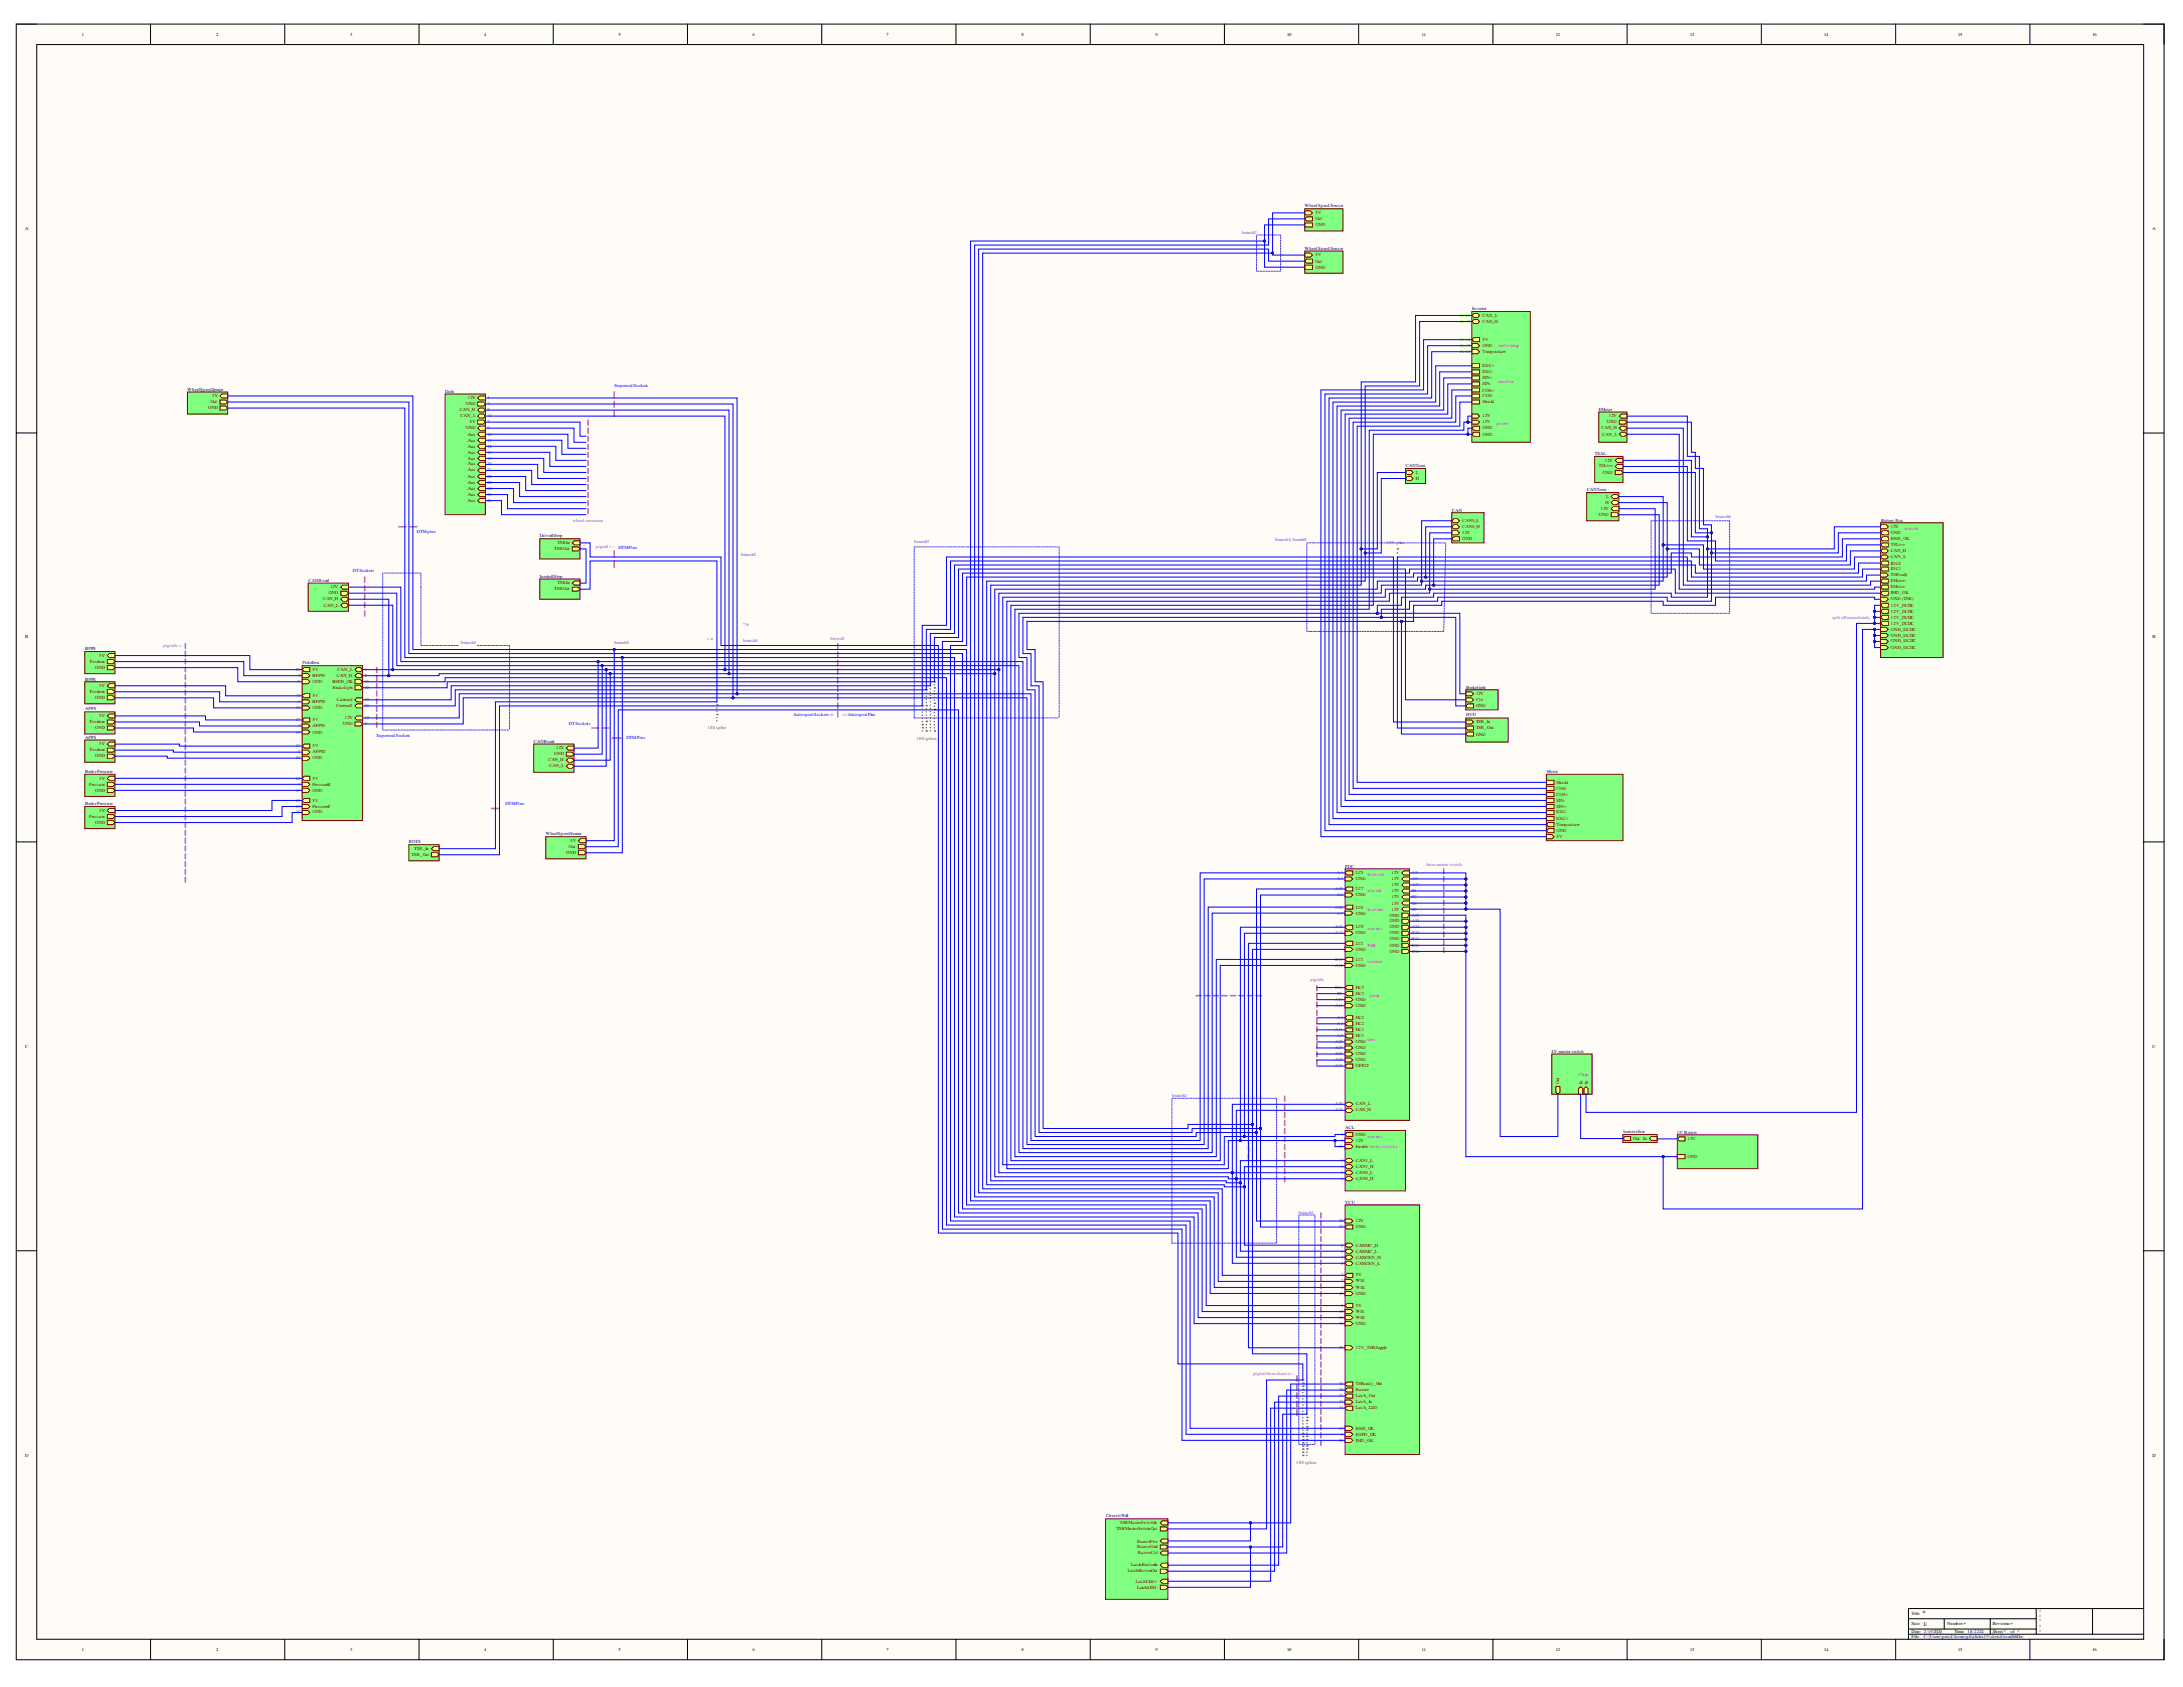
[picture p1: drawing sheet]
<svg xmlns="http://www.w3.org/2000/svg" width="279mm" height="216mm" viewBox="0 0 279 216" stroke-linecap="round" stroke-linejoin="round" font-family="sans-serif">
<defs><g id="words">
<text font-size=".8" fill="#800000" x="246.1" y="206.7">*</text>
<g font-size=".7" fill="#000080">
<text x="246.2" y="208.1">E</text>
<text x="251.3" y="208.1">*</text>
<text x="257.3" y="208.1">*</text>
</g>
<g font-size=".6">
<text x="10.5" y="4.6">1</text>
<text x="27.7" y="4.6">2</text>
<text x="44.8" y="4.6">3</text>
<text x="62" y="4.6">4</text>
<text x="79.2" y="4.6">5</text>
<text x="96.3" y="4.6">6</text>
<text x="113.5" y="4.6">7</text>
<text x="130.7" y="4.6">8</text>
<text x="147.9" y="4.6">9</text>
<text x="164.7" y="4.6">10</text>
<text x="182" y="4.6">11</text>
<text x="199.1" y="4.6">12</text>
<text x="216.3" y="4.6">13</text>
<text x="233.5" y="4.6">14</text>
<text x="250.6" y="4.6">15</text>
<text x="267.8" y="4.6">16</text>
<text x="3.2" y="29.4">A</text>
<text x="275.5" y="29.4">A</text>
<text x="3.2" y="81.7">B</text>
<text x="275.5" y="81.7">B</text>
<text x="3.2" y="134.1">C</text>
<text x="275.5" y="134.1">C</text>
<text x="3.2" y="186.4">D</text>
<text x="275.5" y="186.4">D</text>
<text x="244.6" y="206.7">Title</text>
<text x="244.6" y="208">Size:</text>
<text x="244.6" y="209">Date: 2/19/2020</text>
<text x="244.6" y="209.7">File:</text>
<text x="249.2" y="208">Number:</text>
<text x="250.1" y="209">Time: 18:22:24</text>
<text x="255" y="208">Revision:</text>
<text x="255" y="209">Sheet*</text>
<text x="257.3" y="209">of *</text>
<text x="10.5" y="211.3">1</text>
<text x="27.7" y="211.3">2</text>
<text x="44.8" y="211.3">3</text>
<text x="62" y="211.3">4</text>
<text x="79.2" y="211.3">5</text>
<text x="96.3" y="211.3">6</text>
<text x="113.5" y="211.3">7</text>
<text x="130.7" y="211.3">8</text>
<text x="147.9" y="211.3">9</text>
<text x="164.7" y="211.3">10</text>
<text x="182" y="211.3">11</text>
<text x="199.1" y="211.3">12</text>
<text x="216.3" y="211.3">13</text>
<text x="233.5" y="211.3">14</text>
<text x="250.6" y="211.3">15</text>
<text x="267.8" y="211.3">16</text>
</g>
<g font-size=".6" fill="#90f">
<text x="159" y="29.9">branch7</text>
<text x="94.9" y="71.1">branch2</text>
<text x="117" y="69.5">branch3</text>
<text x="163.2" y="69.3">branch4, branch5</text>
<text x="219.6" y="66.2">branch6</text>
<text x="59" y="82.5">branch4</text>
<text x="78.6" y="82.5">branch3</text>
<text x="90.5" y="82">&lt; a</text>
<text x="95.1" y="82.2">branch1</text>
<text x="95.1" y="80.1">^ b</text>
<text x="150" y="140.4">branch2</text>
<text x="166.3" y="155.3">branch1</text>
</g>
<g font-size=".6" fill="#000080">
<text x="167" y="26.5">WheelSpeed Sensor</text>
<text x="167" y="31.9">WheelSpeed Sensor</text>
<text x="188.4" y="39.7">Inverter</text>
<text x="24" y="50">WheelSpeedSensor</text>
<text x="57" y="50.3">Dash</text>
<text x="204.6" y="52.6">EMeter</text>
<text x="179.9" y="59.8">CANTerm</text>
<text x="204.1" y="58.2">TSAL</text>
<text x="185.9" y="65.5">CAN</text>
<text x="203.1" y="62.9">CANTerm</text>
<text x="69.1" y="68.8">DriverEStop</text>
<text x="240.8" y="66.8">Battery Box</text>
<text x="39.5" y="74.4">CANBoard</text>
<text x="69.1" y="73.9">InertiaEStop</text>
<text x="10.9" y="83.2">BPPS</text>
<text x="10.9" y="87.1">BPPS</text>
<text x="38.7" y="85">Pedalbox</text>
<text x="187.6" y="88.1">Brakelight</text>
<text x="10.9" y="90.9">APPS</text>
<text x="10.9" y="94.6">APPS</text>
<text x="68.3" y="95.1">CANBoard</text>
<text x="187.6" y="91.7">HVD</text>
<text x="10.9" y="99">BrakePressure</text>
<text x="198" y="99">Motor</text>
<text x="10.9" y="103">BrakePressure</text>
<text x="52.3" y="107.9">BOTS</text>
<text x="69.8" y="106.9">WheelSpeedSensor</text>
<text x="172.2" y="111">PDC</text>
<text x="198.6" y="134.7">LV master switch</text>
<text x="172.2" y="144.5">ACL</text>
<text x="207.8" y="145">harnessfuse</text>
<text x="214.7" y="145.1">LV Battery</text>
<text x="172.2" y="154.1">VCU</text>
<text x="141.6" y="194.2">ChassisWall</text>
<text x="246.2" y="209.7">C:\Users\grayd\home\git\altdes19\sketch\ecar.SchDoc</text>
<text x="261" y="206.4">*</text>
<text x="261" y="207">*</text>
<text x="261" y="207.6">*</text>
<text x="261" y="208.3">*</text>
<text x="261" y="209">*</text>
</g>
<g font-size=".6" fill="#800000">
<text x="168.4" y="28.2">Out</text>
<text x="168.4" y="27.4">5V</text>
<text x="168.4" y="29">GND</text>
<text x="168.4" y="33.6">Out</text>
<text x="168.4" y="32.8">5V</text>
<text x="168.4" y="34.4">GND</text>
<text x="189.8" y="40.6">CAN_L</text>
<text x="189.8" y="41.3">CAN_H</text>
<text x="189.8" y="43.6">5V</text>
<text x="189.8" y="44.4">GND</text>
<text x="189.8" y="45.2">Temperature</text>
<text x="189.8" y="47">EXC+</text>
<text x="189.8" y="47.7">EXC-</text>
<text x="26.6" y="52.4">GND</text>
<text x="27" y="51.6">Out</text>
<text x="27.1" y="50.9">5V</text>
<text x="58.9" y="52.6">CAN_H</text>
<text x="58.9" y="53.4">CAN_L</text>
<text x="59.6" y="51.9">GND</text>
<text x="59.9" y="51.1">12V</text>
<text x="189.8" y="48.5">SIN+</text>
<text x="189.8" y="49.3">SIN-</text>
<text x="189.8" y="50.1">COS+</text>
<text x="189.8" y="50.9">COS-</text>
<text x="189.8" y="51.6">Shield</text>
<text x="189.8" y="53.4">12V</text>
<text x="205.9" y="53.4">12V</text>
<text x="59.6" y="54.9">GND</text>
<text x="59.9" y="55.8">Aux</text>
<text x="59.9" y="56.5">Aux</text>
<text x="59.9" y="57.3">Aux</text>
<text x="59.9" y="58">Aux</text>
<text x="59.9" y="58.8">Aux</text>
<text x="59.9" y="59.6">Aux</text>
<text x="60.1" y="54.2">5V</text>
<text x="189.8" y="54.2">12V</text>
<text x="189.8" y="54.9">GND</text>
<text x="189.8" y="55.8">GND</text>
<text x="204.6" y="59.8">TSLive</text>
<text x="205" y="54.9">CAN_H</text>
<text x="205.1" y="55.8">CAN_L</text>
<text x="205.4" y="59.1">12V</text>
<text x="205.7" y="54.2">GND</text>
<text x="59.9" y="60.3">Aux</text>
<text x="59.9" y="61.2">Aux</text>
<text x="59.9" y="61.9">Aux</text>
<text x="59.9" y="62.7">Aux</text>
<text x="59.9" y="63.5">Aux</text>
<text x="59.9" y="64.2">Aux</text>
<text x="181.2" y="61.4">H</text>
<text x="181.2" y="60.7">L</text>
<text x="204.6" y="66">GND</text>
<text x="204.9" y="65.2">12V</text>
<text x="205.1" y="60.7">GND</text>
<text x="205.5" y="64.5">H</text>
<text x="205.6" y="63.7">L</text>
<text x="70.9" y="70.4">TSROut</text>
<text x="71.4" y="69.6">TSRIn</text>
<text x="187.1" y="66.8">CAN0_L</text>
<text x="187.1" y="67.6">CAN0_H</text>
<text x="187.1" y="68.4">12V</text>
<text x="187.1" y="69.1">GND</text>
<text x="242" y="67.6">12V</text>
<text x="242" y="68.4">GND</text>
<text x="242" y="69.1">BMS_OK</text>
<text x="242" y="69.9">TSLive</text>
<text x="242" y="70.6">CAN_H</text>
<text x="242" y="71.4">CAN_L</text>
<text x="41.4" y="76.8">CAN_H</text>
<text x="41.4" y="77.7">CAN_L</text>
<text x="42" y="76.1">GND</text>
<text x="42.3" y="75.3">12V</text>
<text x="70.9" y="75.5">TSROut</text>
<text x="71.4" y="74.8">TSRIn</text>
<text x="242" y="72.2">IDC0</text>
<text x="242" y="73">IDC1</text>
<text x="242" y="73.8">TSReady</text>
<text x="242" y="74.5">EMeter+</text>
<text x="242" y="75.3">EMeter-</text>
<text x="242" y="76.1">IMD_OK</text>
<text x="242" y="77.7">12V_DCDC</text>
<text x="242" y="76.8">GND (TSR)</text>
<text x="242" y="78.4">12V_DCDC</text>
<text x="242" y="79.2">12V_DCDC</text>
<text x="242" y="79.9">12V_DCDC</text>
<text x="242" y="80.7">GND_DCDC</text>
<text x="242" y="81.5">GND_DCDC</text>
<text x="242" y="82.2">GND_DCDC</text>
<text x="242" y="83.1">GND_DCDC</text>
<text x="11.5" y="88.7">Position</text>
<text x="11.5" y="84.8">Position</text>
<text x="12.2" y="89.5">GND</text>
<text x="12.2" y="85.6">GND</text>
<text x="12.7" y="88">5V</text>
<text x="12.7" y="84.1">5V</text>
<text x="40" y="86.6">BPPS1</text>
<text x="40" y="90">BPPS2</text>
<text x="40" y="87.4">GND</text>
<text x="40" y="85.9">5V</text>
<text x="40" y="89.2">5V</text>
<text x="42.5" y="87.4">BSPD_OK</text>
<text x="42.6" y="88.2">Brakelight</text>
<text x="43.1" y="86.6">CAN_H</text>
<text x="43.1" y="89.7">Current1</text>
<text x="43.2" y="85.9">CAN_L</text>
<text x="188.9" y="89">12V</text>
<text x="188.9" y="89.7">Ctrl</text>
<text x="11.5" y="92.5">Position</text>
<text x="12.2" y="93.3">GND</text>
<text x="12.7" y="91.8">5V</text>
<text x="12.7" y="95.4">5V</text>
<text x="40" y="93">APPS1</text>
<text x="40" y="90.8">GND</text>
<text x="40" y="92.3">5V</text>
<text x="40" y="93.9">GND</text>
<text x="40" y="95.7">5V</text>
<text x="43" y="90.5">Current2</text>
<text x="43.9" y="92.8">GND</text>
<text x="44.1" y="92">12V</text>
<text x="71.2" y="95.9">12V</text>
<text x="188.9" y="92.5">TSR_In</text>
<text x="188.9" y="93.3">TSR_Out</text>
<text x="188.9" y="94.1">GND</text>
<text x="188.9" y="90.5">GND</text>
<text x="11.4" y="100.6">Pressure</text>
<text x="11.5" y="96.2">Position</text>
<text x="12.2" y="96.9">GND</text>
<text x="12.2" y="101.3">GND</text>
<text x="12.7" y="99.8">5V</text>
<text x="40" y="96.4">APPS2</text>
<text x="40" y="100.6">PressureR</text>
<text x="40" y="97.2">GND</text>
<text x="40" y="99.8">5V</text>
<text x="40" y="101.3">GND</text>
<text x="70.2" y="97.4">CAN_H</text>
<text x="70.3" y="98.2">CAN_L</text>
<text x="70.9" y="96.7">GND</text>
<text x="199.2" y="100.3">Shield</text>
<text x="199.2" y="101.1">COS-</text>
<text x="199.2" y="101.8">COS+</text>
<text x="11.4" y="104.7">Pressure</text>
<text x="12.2" y="105.5">GND</text>
<text x="12.7" y="103.9">5V</text>
<text x="40" y="103.3">PressureF</text>
<text x="40" y="102.6">5V</text>
<text x="40" y="104.1">GND</text>
<text x="73" y="107.7">5V</text>
<text x="199.2" y="102.6">SIN-</text>
<text x="199.2" y="103.3">SIN+</text>
<text x="199.2" y="104.1">EXC-</text>
<text x="199.2" y="105">EXC+</text>
<text x="199.2" y="105.7">Temperature</text>
<text x="199.2" y="106.5">GND</text>
<text x="199.2" y="107.2">5V</text>
<text x="52.7" y="109.5">TSR_Out</text>
<text x="53" y="108.8">TSR_In</text>
<text x="72.5" y="109.3">GND</text>
<text x="72.8" y="108.5">Out</text>
<text x="173.5" y="111.9">LC5</text>
<text x="173.5" y="112.6">GND</text>
<text x="173.5" y="113.9">LC7</text>
<text x="178.1" y="111.9">12V</text>
<text x="178.1" y="112.6">12V</text>
<text x="178.1" y="113.4">12V</text>
<text x="173.5" y="114.7">GND</text>
<text x="173.5" y="117">GND</text>
<text x="173.5" y="119.6">GND</text>
<text x="173.5" y="116.3">LC6</text>
<text x="173.5" y="118.8">LC8</text>
<text x="177.8" y="117.3">GND</text>
<text x="177.8" y="118.1">GND</text>
<text x="177.8" y="118.8">GND</text>
<text x="177.8" y="119.6">GND</text>
<text x="178.1" y="114.2">12V</text>
<text x="178.1" y="114.9">12V</text>
<text x="178.1" y="115.8">12V</text>
<text x="178.1" y="116.5">12V</text>
<text x="173.5" y="123.7">GND</text>
<text x="173.5" y="123">LC1</text>
<text x="173.5" y="120.9">LC1</text>
<text x="173.5" y="121.7">GND</text>
<text x="177.8" y="120.3">GND</text>
<text x="177.8" y="121.2">GND</text>
<text x="177.8" y="121.9">GND</text>
<text x="173.5" y="130.4">HC2</text>
<text x="173.5" y="131.2">HC2</text>
<text x="173.5" y="132">HC1</text>
<text x="173.5" y="128.1">GND</text>
<text x="173.5" y="128.9">GND</text>
<text x="173.5" y="127.4">HC3</text>
<text x="173.5" y="126.6">HC3</text>
<text x="173.5" y="132.8">HC1</text>
<text x="173.5" y="136.6">GPIO2</text>
<text x="173.5" y="133.5">GND</text>
<text x="173.5" y="134.3">GND</text>
<text x="173.5" y="135">GND</text>
<text x="173.5" y="135.8">GND</text>
<text x="173.5" y="141.5">CAN_L</text>
<text x="173.5" y="142.2">CAN_H</text>
<text x="199.6" y="138.8" transform="rotate(-90 199.6 138.8)">Out</text>
<text x="202.5" y="138.8" transform="rotate(-90 202.5 138.8)">In</text>
<text x="203.2" y="138.8" transform="rotate(-90 203.2 138.8)">In</text>
<text x="173.5" y="145.4">GND</text>
<text x="173.5" y="146.1">12V</text>
<text x="173.5" y="148.7">CAN1_L</text>
<text x="173.5" y="149.5">CAN1_H</text>
<text x="173.5" y="146.9">Enable tieatconnector</text>
<text x="209" y="145.9">Out</text>
<text x="210.3" y="145.9">In</text>
<text x="216" y="145.9">12V</text>
<text x="216" y="148.2">GND</text>
<text x="173.5" y="150.3">CAN0_L</text>
<text x="173.5" y="151">CAN0_H</text>
<text x="173.5" y="159.5">CANMC_H</text>
<text x="173.5" y="160.3">CANMC_L</text>
<text x="173.5" y="161.1">CANGEN_H</text>
<text x="173.5" y="161.8">CANGEN_L</text>
<text x="173.5" y="156.4">12V</text>
<text x="173.5" y="157.2">GND</text>
<text x="173.5" y="167.2">5V</text>
<text x="173.5" y="163.4">5V</text>
<text x="173.5" y="164.1">WS3</text>
<text x="173.5" y="165">WS4</text>
<text x="173.5" y="165.7">GND</text>
<text x="173.5" y="168">WS1</text>
<text x="173.5" y="168.8">WS2</text>
<text x="173.5" y="169.5">GND</text>
<text x="173.5" y="172.6">12V_TSRSupply</text>
<text x="173.5" y="178.1">Buzzer</text>
<text x="173.5" y="177.3">TSReady_Out</text>
<text x="173.5" y="178.8">Latch_Out</text>
<text x="173.5" y="179.6">Latch_In</text>
<text x="173.5" y="183.7">BSPD_OK</text>
<text x="173.5" y="183">BMS_OK</text>
<text x="173.5" y="184.5">IMD_OK</text>
<text x="173.5" y="180.3">Latch_LED</text>
<text x="142.9" y="195.8">TSRMasterSwitchOut</text>
<text x="143.3" y="195">TSRMasterSwitchIn</text>
<text x="145.5" y="197.4">BuzzerPwr</text>
<text x="144.3" y="201.2">LatchButtonOut</text>
<text x="144.8" y="200.5">LatchButtonIn</text>
<text x="145.4" y="202.6">LatchLED+</text>
<text x="145.5" y="198.2">BuzzerGnd</text>
<text x="145.5" y="203.3">LatchLED-</text>
<text x="145.6" y="198.9">BuzzerCtrl</text>
</g>
<g font-size=".6" fill="#0f0">
<text x="186.9" y="40.6">J1-11</text>
<text x="186.9" y="41.3">J1-33</text>
<text x="186.9" y="43.6">J1-14</text>
<text x="186.9" y="44.4">J1-15</text>
<text x="186.9" y="45.2">J1-24</text>
<text x="171.3" y="146.9">22</text>
<text x="171.7" y="145.4">1</text>
<text x="171.7" y="146.1">2</text>
<text x="171.7" y="148.7">7</text>
<text x="171.7" y="149.5">8</text>
<text x="171.7" y="150.3">5</text>
<text x="171.7" y="151">6</text>
</g>
<g font-size=".6" fill="#f0f">
<text x="191.8" y="44.4">motortemp</text>
<text x="191.8" y="49">resolver</text>
<text x="191.5" y="54.4">power</text>
<text x="73.3" y="66.8">wheelconnector</text>
<text x="76.3" y="70.1">pigtail &lt;--</text>
<text x="243.8" y="67.9">rear crit</text>
<text x="20.9" y="82.8">pigtails&lt;--</text>
<text x="106.3" y="82">firewall</text>
<text x="234.5" y="79.2">split offimmediately</text>
<text x="175" y="112.1">front crit</text>
<text x="182.6" y="110.9">from master switch</text>
<text x="175" y="114.2">rear crit</text>
<text x="175" y="116.5">frontaux</text>
<text x="175" y="119.1">rear aux</text>
<text x="167.7" y="125.5">pigtails</text>
<text x="175" y="123.2">inverter</text>
<text x="175" y="121.2">TSR</text>
<text x="175.3" y="127.6">pump</text>
<text x="175" y="133.3">fans</text>
<text x="201.9" y="137.7">2 lugs</text>
<text x="175" y="145.6">rear aux</text>
<text x="160.4" y="176">pigtail fromchassis&lt;--</text>
</g>
<g font-size=".6" fill="#45818e">
<text x="62.4" y="51.1">1</text>
<text x="62.4" y="51.9">2</text>
<text x="62.4" y="52.6">8</text>
<text x="62.4" y="53.4">14</text>
<text x="62.4" y="54.2">7</text>
<text x="62.4" y="54.9">9</text>
<text x="62.4" y="55.8">10</text>
<text x="62.4" y="56.5">11</text>
<text x="62.4" y="57.3">12</text>
<text x="62.4" y="58">13</text>
<text x="62.4" y="58.8">15</text>
<text x="62.4" y="59.6">20</text>
<text x="62.4" y="60.3">21</text>
<text x="62.4" y="61.2">22</text>
<text x="62.4" y="61.9">23</text>
<text x="62.4" y="62.7">24</text>
<text x="62.4" y="63.5">25</text>
<text x="62.4" y="64.2">26</text>
<text x="37.9" y="85.9">20</text>
<text x="38" y="89.2">21</text>
<text x="38.1" y="90">6</text>
<text x="38.1" y="87.4">9</text>
<text x="38.2" y="86.6">5</text>
<text x="46.7" y="85.9">1</text>
<text x="46.7" y="86.6">2</text>
<text x="46.7" y="87.4">11</text>
<text x="46.7" y="88.2">12</text>
<text x="46.7" y="89.7">19</text>
<text x="37.9" y="90.8">10</text>
<text x="37.9" y="92.3">22</text>
<text x="37.9" y="95.7">23</text>
<text x="37.9" y="93.9">15</text>
<text x="38.2" y="93">3</text>
<text x="46.7" y="92.8">8</text>
<text x="46.7" y="92">14</text>
<text x="46.7" y="90.5">26</text>
<text x="37.9" y="99.8">24</text>
<text x="37.9" y="97.2">16</text>
<text x="37.9" y="101.3">17</text>
<text x="38.1" y="96.4">4</text>
<text x="38.1" y="100.6">7</text>
<text x="37.9" y="103.3">13</text>
<text x="37.9" y="102.6">25</text>
<text x="37.9" y="104.1">18</text>
<text x="170.9" y="113.9">A10</text>
<text x="171.2" y="111.9">A1</text>
<text x="171.2" y="112.6">A5</text>
<text x="180.7" y="111.9">A8</text>
<text x="180.7" y="112.6">A9</text>
<text x="180.7" y="113.4">A17</text>
<text x="170.9" y="119.6">A13</text>
<text x="170.9" y="116.3">A18</text>
<text x="170.9" y="118.8">A26</text>
<text x="171.2" y="114.7">A6</text>
<text x="171.2" y="117">A7</text>
<text x="180.7" y="117.3">A32</text>
<text x="180.7" y="118.1">A33</text>
<text x="180.7" y="118.8">A34</text>
<text x="180.7" y="114.2">B1</text>
<text x="180.7" y="114.9">B2</text>
<text x="180.7" y="115.8">B8</text>
<text x="180.7" y="116.5">B9</text>
<text x="180.7" y="119.6">B10</text>
<text x="170.9" y="123.7">A14</text>
<text x="170.9" y="123">B13</text>
<text x="180.7" y="120.3">B14</text>
<text x="180.7" y="121.2">B15</text>
<text x="180.7" y="121.9">B16</text>
<text x="170.9" y="132">A11</text>
<text x="170.9" y="128.1">A15</text>
<text x="170.9" y="128.9">A16</text>
<text x="170.9" y="126.6">B11</text>
<text x="171.2" y="130.4">A3</text>
<text x="171.2" y="131.2">A4</text>
<text x="171.2" y="127.4">B5</text>
<text x="170.9" y="136.6">A21</text>
<text x="170.9" y="133.5">A22</text>
<text x="170.9" y="134.3">A23</text>
<text x="170.9" y="135">A24</text>
<text x="170.9" y="135.8">A25</text>
<text x="171.2" y="132.8">A2</text>
<text x="170.9" y="141.5">A30</text>
<text x="170.9" y="142.2">A31</text>
<text x="171.4" y="156.4">26</text>
<text x="171.4" y="157.2">27</text>
<text x="171.7" y="159.5">5</text>
<text x="171.7" y="160.3">6</text>
<text x="171.7" y="161.1">7</text>
<text x="171.7" y="161.8">8</text>
<text x="171.4" y="165.7">12</text>
<text x="171.7" y="167.2">1</text>
<text x="171.7" y="163.4">2</text>
<text x="171.7" y="164.1">3</text>
<text x="171.7" y="165">4</text>
<text x="171.4" y="168">15</text>
<text x="171.4" y="168.8">16</text>
<text x="171.4" y="169.5">19</text>
<text x="171.4" y="172.6">29</text>
<text x="171.4" y="178.1">10</text>
<text x="171.4" y="177.3">31</text>
<text x="171.4" y="178.8">32</text>
<text x="171.4" y="179.6">33</text>
<text x="171.4" y="183">17</text>
<text x="171.4" y="184.5">25</text>
<text x="171.4" y="180.3">34</text>
<text x="171.7" y="183.7">9</text>
</g>
<g font-size=".6" fill="#00f">
<text x="78.6" y="49.5">SupersealSockets</text>
<text x="53.4" y="68.3">DTMpins</text>
<text x="79.2" y="70.3">DTMPins</text>
<text x="45.2" y="73.2">DTSockets</text>
<text x="48.2" y="94.3">SupersealSockets</text>
<text x="72.8" y="92.8">DTSockets</text>
<text x="80.2" y="94.6">DTMPins</text>
<text x="101.6" y="91.7">AutosportSockets&lt;--</text>
<text x="107.7" y="91.7">--&gt;AutosportPins</text>
<text x="64.7" y="103">DTMPins</text>
</g>
<g font-size=".6" fill="#666">
<text x="177.4" y="69.6">180 splice</text>
<text x="90.6" y="93.3">180 splice</text>
<text x="117.3" y="94.6">180 splices</text>
<text x="165.9" y="187.4">180 splices</text>
</g>
<text font-size=".6" fill="#999" x="160" y="148.5" transform="rotate(-90 160 148.5)">180 splice</text>
</g></defs>
<path d="M2.1 3.1h274.9v209.3h-274.9z" fill-rule="evenodd" fill="#fffcf8"/>
<path d="M2.1 3.1h274.9v209.3h-274.9z" fill="none" stroke="#000" stroke-width=".13"/>
<path d="M4.7 5.7h269.7v204.1h-269.7z" fill-rule="evenodd" fill="#fffcf8"/>
<g fill="none" stroke="#000" stroke-width=".13">
<path d="M2.1 3.1h2.6M4.7 5.7h269.7v204.1h-269.7zM19.3 3.1v2.6M36.4 3.1v2.6M53.6 3.1v2.6M70.8 3.1v2.6M88 3.1v2.6M105.2 3.1v2.6M122.4 3.1v2.6M139.5 3.1v2.6M156.7 3.1v2.6M173.9 3.1v2.6"/>
<path d="M191.1 3.1v2.6M208.3 3.1v2.6M225.4 3.1v2.6M242.6 3.1v2.6M259.8 3.1v2.6M274.4 3.1h2.6v2.6M2.1 55.4h2.6M274.4 55.4h2.6M2.1 107.7h2.6M274.4 107.7h2.6M2.1 160.1h2.6M274.4 160.1h2.6"/>
<path d="M19.3 209.8v2.6M36.4 209.8v2.6M53.6 209.8v2.6M70.8 209.8v2.6M88 209.8v2.6M105.2 209.8v2.6M122.4 209.8v2.6M139.5 209.8v2.6M156.7 209.8v2.6M173.9 209.8v2.6M191.1 209.8v2.6M208.3 209.8v2.6"/>
<path d="M225.4 209.8v2.6M242.6 209.8v2.6M244.3 207.2h16.3M244.3 209.1h30.1M244.3 208.5h16.3M248.8 207.2v1.3M254.7 207.2v1.9M259.8 209.8v2.6M260.6 205.9v3.2M267.8 205.9v3.2M274.4 205.9h-30.1v3.9M277 209.8v2.6"/>
</g>
<path d="M172.2 154.2h9.5v31.9h-9.5z" fill-rule="evenodd" fill="#80ff80"/>
<path d="M172.2 154.2h9.5v31.9h-9.5z" fill="none" stroke="#800000" stroke-width=".13"/>
<path d="M172.4 166.8h.7v.5h-.7l-.2-.2z" fill-rule="evenodd" fill="#ffff80"/>
<path d="M172.4 166.8h.7v.5h-.7l-.2-.2z" fill="none" stroke="#800000" stroke-width=".13"/>
<path d="M172.2 163.2l.2-.2h.7v.5h-.7z" fill-rule="evenodd" fill="#ffff80"/>
<path d="M172.2 163.2l.2-.2h.7v.5h-.7z" fill="none" stroke="#800000" stroke-width=".13"/>
<path d="M172.2 163.7h.7l.2 .3-.2 .3h-.7z" fill-rule="evenodd" fill="#ffff80"/>
<path d="M172.2 163.7h.7l.2 .3-.2 .3h-.7z" fill="none" stroke="#800000" stroke-width=".13"/>
<path d="M172.2 164.5h.7l.2 .3-.2 .2h-.7z" fill-rule="evenodd" fill="#ffff80"/>
<path d="M172.2 164.5h.7l.2 .3-.2 .2h-.7z" fill="none" stroke="#800000" stroke-width=".13"/>
<path d="M172.4 159.1h.5l.2 .3-.2 .2h-.5l-.2-.2z" fill-rule="evenodd" fill="#ffff80"/>
<path d="M172.4 159.1h.5l.2 .3-.2 .2h-.5l-.2-.2z" fill="none" stroke="#800000" stroke-width=".13"/>
<path d="M172.4 159.9h.5l.2 .2-.2 .3h-.5l-.2-.3z" fill-rule="evenodd" fill="#ffff80"/>
<path d="M172.4 159.9h.5l.2 .2-.2 .3h-.5l-.2-.3z" fill="none" stroke="#800000" stroke-width=".13"/>
<path d="M172.4 160.6h.5l.2 .3-.2 .3h-.5l-.2-.3z" fill-rule="evenodd" fill="#ffff80"/>
<path d="M172.4 160.6h.5l.2 .3-.2 .3h-.5l-.2-.3z" fill="none" stroke="#800000" stroke-width=".13"/>
<path d="M172.4 161.4h.5l.2 .3-.2 .2h-.5l-.2-.2z" fill-rule="evenodd" fill="#ffff80"/>
<path d="M172.4 161.4h.5l.2 .3-.2 .2h-.5l-.2-.2z" fill="none" stroke="#800000" stroke-width=".13"/>
<path d="M172.2 183.3h.7l.2 .3-.2 .2h-.7z" fill-rule="evenodd" fill="#ffff80"/>
<path d="M172.2 183.3h.7l.2 .3-.2 .2h-.7z" fill="none" stroke="#800000" stroke-width=".13"/>
<path d="M172.4 177.6h.7v.6h-.7l-.2-.3z" fill-rule="evenodd" fill="#ffff80"/>
<path d="M172.4 177.6h.7v.6h-.7l-.2-.3z" fill="none" stroke="#800000" stroke-width=".13"/>
<path d="M172.2 165.3h.7l.2 .2-.2 .3h-.7z" fill-rule="evenodd" fill="#ffff80"/>
<path d="M172.2 165.3h.7l.2 .2-.2 .3h-.7z" fill="none" stroke="#800000" stroke-width=".13"/>
<path d="M172.2 167.6h.7l.2 .3-.2 .2h-.7z" fill-rule="evenodd" fill="#ffff80"/>
<path d="M172.2 167.6h.7l.2 .3-.2 .2h-.7z" fill="none" stroke="#800000" stroke-width=".13"/>
<path d="M172.2 168.4h.7l.2 .2-.2 .3h-.7z" fill-rule="evenodd" fill="#ffff80"/>
<path d="M172.2 168.4h.7l.2 .2-.2 .3h-.7z" fill="none" stroke="#800000" stroke-width=".13"/>
<path d="M172.2 182.5h.7l.2 .3-.2 .3h-.7z" fill-rule="evenodd" fill="#ffff80"/>
<path d="M172.2 182.5h.7l.2 .3-.2 .3h-.7z" fill="none" stroke="#800000" stroke-width=".13"/>
<path d="M172.2 169.1h.7l.2 .3-.2 .3h-.7z" fill-rule="evenodd" fill="#ffff80"/>
<path d="M172.2 169.1h.7l.2 .3-.2 .3h-.7z" fill="none" stroke="#800000" stroke-width=".13"/>
<path d="M172.2 184.1h.7l.2 .2-.2 .3h-.7z" fill-rule="evenodd" fill="#ffff80"/>
<path d="M172.2 184.1h.7l.2 .2-.2 .3h-.7z" fill="none" stroke="#800000" stroke-width=".13"/>
<path d="M172.2 156h.7l.2 .3-.2 .2h-.7z" fill-rule="evenodd" fill="#ffff80"/>
<path d="M172.2 156h.7l.2 .3-.2 .2h-.7z" fill="none" stroke="#800000" stroke-width=".13"/>
<path d="M172.2 157l.2-.2h.7v.5h-.7z" fill-rule="evenodd" fill="#ffff80"/>
<path d="M172.2 157l.2-.2h.7v.5h-.7z" fill="none" stroke="#800000" stroke-width=".13"/>
<path d="M172.2 172.2h.7l.2 .3-.2 .3h-.7z" fill-rule="evenodd" fill="#ffff80"/>
<path d="M172.2 172.2h.7l.2 .3-.2 .3h-.7z" fill="none" stroke="#800000" stroke-width=".13"/>
<path d="M172.4 176.9h.7v.5h-.7l-.2-.3z" fill-rule="evenodd" fill="#ffff80"/>
<path d="M172.4 176.9h.7v.5h-.7l-.2-.3z" fill="none" stroke="#800000" stroke-width=".13"/>
<path d="M172.4 178.4h.7v.5h-.7l-.2-.2z" fill-rule="evenodd" fill="#ffff80"/>
<path d="M172.4 178.4h.7v.5h-.7l-.2-.2z" fill="none" stroke="#800000" stroke-width=".13"/>
<path d="M172.2 179.2h.7l.2 .2-.2 .3h-.7z" fill-rule="evenodd" fill="#ffff80"/>
<path d="M172.2 179.2h.7l.2 .2-.2 .3h-.7z" fill="none" stroke="#800000" stroke-width=".13"/>
<path d="M172.2 180.2l.2-.2h.7v.5h-.7z" fill-rule="evenodd" fill="#ffff80"/>
<path d="M172.2 180.2l.2-.2h.7v.5h-.7z" fill="none" stroke="#800000" stroke-width=".13"/>
<path d="M172.2 111.2h8.2v32.2h-8.2z" fill-rule="evenodd" fill="#80ff80"/>
<path d="M172.2 111.2h8.2v32.2h-8.2z" fill="none" stroke="#800000" stroke-width=".13"/>
<path d="M172.4 111.5h.7v.5h-.7l-.2-.3z" fill-rule="evenodd" fill="#ffff80"/>
<path d="M172.4 111.5h.7v.5h-.7l-.2-.3z" fill="none" stroke="#800000" stroke-width=".13"/>
<path d="M172.2 132.6l.2-.3h.7v.5h-.7z" fill-rule="evenodd" fill="#ffff80"/>
<path d="M172.2 132.6l.2-.3h.7v.5h-.7z" fill="none" stroke="#800000" stroke-width=".13"/>
<path d="M172.4 130h.7v.5h-.7l-.2-.2z" fill-rule="evenodd" fill="#ffff80"/>
<path d="M172.4 130h.7v.5h-.7l-.2-.2z" fill="none" stroke="#800000" stroke-width=".13"/>
<path d="M172.4 130.8h.7v.5h-.7l-.2-.3z" fill-rule="evenodd" fill="#ffff80"/>
<path d="M172.4 130.8h.7v.5h-.7l-.2-.3z" fill="none" stroke="#800000" stroke-width=".13"/>
<path d="M172.2 112.2h.7l.2 .3-.2 .3h-.7z" fill-rule="evenodd" fill="#ffff80"/>
<path d="M172.2 112.2h.7l.2 .3-.2 .3h-.7z" fill="none" stroke="#800000" stroke-width=".13"/>
<path d="M172.2 114.3h.7l.2 .2-.2 .3h-.7z" fill-rule="evenodd" fill="#ffff80"/>
<path d="M172.2 114.3h.7l.2 .2-.2 .3h-.7z" fill="none" stroke="#800000" stroke-width=".13"/>
<path d="M172.2 116.6h.7l.2 .3-.2 .2h-.7z" fill-rule="evenodd" fill="#ffff80"/>
<path d="M172.2 116.6h.7l.2 .3-.2 .2h-.7z" fill="none" stroke="#800000" stroke-width=".13"/>
<path d="M179.4 111.7l.3-.2h.7v.5h-.7z" fill-rule="evenodd" fill="#ffff80"/>
<path d="M179.4 111.7l.3-.2h.7v.5h-.7z" fill="none" stroke="#800000" stroke-width=".13"/>
<path d="M179.4 112.5l.3-.3h.7v.6h-.7z" fill-rule="evenodd" fill="#ffff80"/>
<path d="M179.4 112.5l.3-.3h.7v.6h-.7z" fill="none" stroke="#800000" stroke-width=".13"/>
<path d="M172.4 113.5h.7v.5h-.7l-.2-.2z" fill-rule="evenodd" fill="#ffff80"/>
<path d="M172.4 113.5h.7v.5h-.7l-.2-.2z" fill="none" stroke="#800000" stroke-width=".13"/>
<path d="M172.2 131.8l.2-.3h.7v.6h-.7z" fill-rule="evenodd" fill="#ffff80"/>
<path d="M172.2 131.8l.2-.3h.7v.6h-.7z" fill="none" stroke="#800000" stroke-width=".13"/>
<path d="M172.2 119.2h.7l.2 .2-.2 .3h-.7z" fill-rule="evenodd" fill="#ffff80"/>
<path d="M172.2 119.2h.7l.2 .2-.2 .3h-.7z" fill="none" stroke="#800000" stroke-width=".13"/>
<path d="M172.2 123.3h.7l.2 .3-.2 .2h-.7z" fill-rule="evenodd" fill="#ffff80"/>
<path d="M172.2 123.3h.7l.2 .3-.2 .2h-.7z" fill="none" stroke="#800000" stroke-width=".13"/>
<path d="M172.2 127.7h.7l.2 .2-.2 .3h-.7z" fill-rule="evenodd" fill="#ffff80"/>
<path d="M172.2 127.7h.7l.2 .2-.2 .3h-.7z" fill="none" stroke="#800000" stroke-width=".13"/>
<path d="M172.2 128.4h.7l.2 .3-.2 .3h-.7z" fill-rule="evenodd" fill="#ffff80"/>
<path d="M172.2 128.4h.7l.2 .3-.2 .3h-.7z" fill="none" stroke="#800000" stroke-width=".13"/>
<path d="M179.4 113.3l.3-.3h.7v.5h-.7z" fill-rule="evenodd" fill="#ffff80"/>
<path d="M179.4 113.3l.3-.3h.7v.5h-.7z" fill="none" stroke="#800000" stroke-width=".13"/>
<path d="M172.2 116.1l.2-.3h.7v.6h-.7z" fill-rule="evenodd" fill="#ffff80"/>
<path d="M172.2 116.1l.2-.3h.7v.6h-.7z" fill="none" stroke="#800000" stroke-width=".13"/>
<path d="M172.4 136.2h.7v.5h-.7l-.2-.3z" fill-rule="evenodd" fill="#ffff80"/>
<path d="M172.4 136.2h.7v.5h-.7l-.2-.3z" fill="none" stroke="#800000" stroke-width=".13"/>
<path d="M172.2 133.1h.7l.2 .3-.2 .2h-.7z" fill-rule="evenodd" fill="#ffff80"/>
<path d="M172.2 133.1h.7l.2 .3-.2 .2h-.7z" fill="none" stroke="#800000" stroke-width=".13"/>
<path d="M172.2 133.9h.7l.2 .2-.2 .3h-.7z" fill-rule="evenodd" fill="#ffff80"/>
<path d="M172.2 133.9h.7l.2 .2-.2 .3h-.7z" fill="none" stroke="#800000" stroke-width=".13"/>
<path d="M172.2 134.6h.7l.2 .3-.2 .3h-.7z" fill-rule="evenodd" fill="#ffff80"/>
<path d="M172.2 134.6h.7l.2 .3-.2 .3h-.7z" fill="none" stroke="#800000" stroke-width=".13"/>
<path d="M172.2 135.4h.7l.2 .3-.2 .2h-.7z" fill-rule="evenodd" fill="#ffff80"/>
<path d="M172.2 135.4h.7l.2 .3-.2 .2h-.7z" fill="none" stroke="#800000" stroke-width=".13"/>
<path d="M172.4 118.4h.7v.5h-.7l-.2-.2z" fill-rule="evenodd" fill="#ffff80"/>
<path d="M172.4 118.4h.7v.5h-.7l-.2-.2z" fill="none" stroke="#800000" stroke-width=".13"/>
<path d="M172.2 141.3l.2-.2h.5l.2 .2-.2 .3h-.5z" fill-rule="evenodd" fill="#ffff80"/>
<path d="M172.2 141.3l.2-.2h.5l.2 .2-.2 .3h-.5z" fill="none" stroke="#800000" stroke-width=".13"/>
<path d="M172.2 142.1l.2-.3h.5l.2 .3-.2 .3h-.5z" fill-rule="evenodd" fill="#ffff80"/>
<path d="M172.2 142.1l.2-.3h.5l.2 .3-.2 .3h-.5z" fill="none" stroke="#800000" stroke-width=".13"/>
<path d="M179.4 116.9h.7l.3 .2-.3 .3h-.7z" fill-rule="evenodd" fill="#ffff80"/>
<path d="M179.4 116.9h.7l.3 .2-.3 .3h-.7z" fill="none" stroke="#800000" stroke-width=".13"/>
<path d="M179.4 117.6h.7l.3 .3-.3 .3h-.7z" fill-rule="evenodd" fill="#ffff80"/>
<path d="M179.4 117.6h.7l.3 .3-.3 .3h-.7z" fill="none" stroke="#800000" stroke-width=".13"/>
<path d="M179.4 118.4h.7l.3 .3-.3 .2h-.7z" fill-rule="evenodd" fill="#ffff80"/>
<path d="M179.4 118.4h.7l.3 .3-.3 .2h-.7z" fill="none" stroke="#800000" stroke-width=".13"/>
<path d="M179.4 114l.3-.2h.7v.5h-.7z" fill-rule="evenodd" fill="#ffff80"/>
<path d="M179.4 114l.3-.2h.7v.5h-.7z" fill="none" stroke="#800000" stroke-width=".13"/>
<path d="M179.4 114.8l.3-.3h.7v.6h-.7z" fill-rule="evenodd" fill="#ffff80"/>
<path d="M179.4 114.8l.3-.3h.7v.6h-.7z" fill="none" stroke="#800000" stroke-width=".13"/>
<path d="M172.4 126.9h.7v.5h-.7l-.2-.2z" fill-rule="evenodd" fill="#ffff80"/>
<path d="M172.4 126.9h.7v.5h-.7l-.2-.2z" fill="none" stroke="#800000" stroke-width=".13"/>
<path d="M179.4 115.6l.3-.3h.7v.5h-.7z" fill-rule="evenodd" fill="#ffff80"/>
<path d="M179.4 115.6l.3-.3h.7v.5h-.7z" fill="none" stroke="#800000" stroke-width=".13"/>
<path d="M179.4 116.4l.3-.3h.7v.5h-.7z" fill-rule="evenodd" fill="#ffff80"/>
<path d="M179.4 116.4l.3-.3h.7v.5h-.7z" fill="none" stroke="#800000" stroke-width=".13"/>
<path d="M179.4 119.2h.7l.3 .2-.3 .3h-.7z" fill-rule="evenodd" fill="#ffff80"/>
<path d="M179.4 119.2h.7l.3 .2-.3 .3h-.7z" fill="none" stroke="#800000" stroke-width=".13"/>
<path d="M172.2 126.4l.2-.3h.7v.6h-.7z" fill-rule="evenodd" fill="#ffff80"/>
<path d="M172.2 126.4l.2-.3h.7v.6h-.7z" fill="none" stroke="#800000" stroke-width=".13"/>
<path d="M172.4 122.5h.7v.6h-.7l-.2-.3z" fill-rule="evenodd" fill="#ffff80"/>
<path d="M172.4 122.5h.7v.6h-.7l-.2-.3z" fill="none" stroke="#800000" stroke-width=".13"/>
<path d="M179.4 120h.7l.3 .2-.3 .3h-.7z" fill-rule="evenodd" fill="#ffff80"/>
<path d="M179.4 120h.7l.3 .2-.3 .3h-.7z" fill="none" stroke="#800000" stroke-width=".13"/>
<path d="M179.4 120.7h.7l.3 .3-.3 .2h-.7z" fill-rule="evenodd" fill="#ffff80"/>
<path d="M179.4 120.7h.7l.3 .3-.3 .2h-.7z" fill="none" stroke="#800000" stroke-width=".13"/>
<path d="M179.4 121.5h.7l.3 .3-.3 .2h-.7z" fill-rule="evenodd" fill="#ffff80"/>
<path d="M179.4 121.5h.7l.3 .3-.3 .2h-.7z" fill="none" stroke="#800000" stroke-width=".13"/>
<path d="M172.4 120.5h.7v.5h-.7l-.2-.3z" fill-rule="evenodd" fill="#ffff80"/>
<path d="M172.4 120.5h.7v.5h-.7l-.2-.3z" fill="none" stroke="#800000" stroke-width=".13"/>
<path d="M172.2 121.2h.7l.2 .3-.2 .3h-.7z" fill-rule="evenodd" fill="#ffff80"/>
<path d="M172.2 121.2h.7l.2 .3-.2 .3h-.7z" fill="none" stroke="#800000" stroke-width=".13"/>
<path d="M214.7 145.2h10.3v4.4h-10.3z" fill-rule="evenodd" fill="#80ff80"/>
<path d="M214.7 145.2h10.3v4.4h-10.3z" fill="none" stroke="#800000" stroke-width=".13"/>
<path d="M214.7 145.8l.2-.3h.8v.5h-.8z" fill-rule="evenodd" fill="#ffff80"/>
<path d="M214.7 145.8l.2-.3h.8v.5h-.8z" fill="none" stroke="#800000" stroke-width=".13"/>
<path d="M214.7 147.8h1v.5h-1z" fill-rule="evenodd" fill="#ffff80"/>
<path d="M214.7 147.8h1v.5h-1z" fill="none" stroke="#800000" stroke-width=".13"/>
<path d="M207.7 145.2h4.4v1h-4.4z" fill-rule="evenodd" fill="#80ff80"/>
<path d="M207.7 145.2h4.4v1h-4.4z" fill="none" stroke="#800000" stroke-width=".13"/>
<path d="M211.1 145.7l.3-.3h.7v.6h-.7z" fill-rule="evenodd" fill="#ffff80"/>
<path d="M211.1 145.7l.3-.3h.7v.6h-.7z" fill="none" stroke="#800000" stroke-width=".13"/>
<path d="M207.7 145.7l.3-.3h.7v.6h-.7z" fill-rule="evenodd" fill="#ffff80"/>
<path d="M207.7 145.7l.3-.3h.7v.6h-.7z" fill="none" stroke="#800000" stroke-width=".13"/>
<path d="M198.6 134.9h5.2v5.1h-5.2z" fill-rule="evenodd" fill="#80ff80"/>
<path d="M198.6 134.9h5.2v5.1h-5.2z" fill="none" stroke="#800000" stroke-width=".13"/>
<path d="M202.7 139.3l.3-.2 .3 .2v.7h-.6z" fill-rule="evenodd" fill="#ffff80"/>
<path d="M202.7 139.3l.3-.2 .3 .2v.7h-.6z" fill="none" stroke="#800000" stroke-width=".13"/>
<path d="M199.1 139.1h.6v.7l-.3 .2-.3-.2z" fill-rule="evenodd" fill="#ffff80"/>
<path d="M199.1 139.1h.6v.7l-.3 .2-.3-.2z" fill="none" stroke="#800000" stroke-width=".13"/>
<path d="M202 139.3l.3-.2 .3 .2v.7h-.6z" fill-rule="evenodd" fill="#ffff80"/>
<path d="M202 139.3l.3-.2 .3 .2v.7h-.6z" fill="none" stroke="#800000" stroke-width=".13"/>
<path d="M172.2 144.7h7.7v7.7h-7.7z" fill-rule="evenodd" fill="#80ff80"/>
<path d="M172.2 144.7h7.7v7.7h-7.7z" fill="none" stroke="#800000" stroke-width=".13"/>
<path d="M172.4 144.9h.7v.6h-.7l-.2-.3z" fill-rule="evenodd" fill="#ffff80"/>
<path d="M172.4 144.9h.7v.6h-.7l-.2-.3z" fill="none" stroke="#800000" stroke-width=".13"/>
<path d="M172.2 145.7h.7l.2 .3-.2 .2h-.7z" fill-rule="evenodd" fill="#ffff80"/>
<path d="M172.2 145.7h.7l.2 .3-.2 .2h-.7z" fill="none" stroke="#800000" stroke-width=".13"/>
<path d="M172.4 148.3h.5l.2 .2-.2 .3h-.5l-.2-.3z" fill-rule="evenodd" fill="#ffff80"/>
<path d="M172.4 148.3h.5l.2 .2-.2 .3h-.5l-.2-.3z" fill="none" stroke="#800000" stroke-width=".13"/>
<path d="M172.4 149h.5l.2 .3-.2 .3h-.5l-.2-.3z" fill-rule="evenodd" fill="#ffff80"/>
<path d="M172.4 149h.5l.2 .3-.2 .3h-.5l-.2-.3z" fill="none" stroke="#800000" stroke-width=".13"/>
<path d="M172.4 149.8h.5l.2 .3-.2 .2h-.5l-.2-.2z" fill-rule="evenodd" fill="#ffff80"/>
<path d="M172.4 149.8h.5l.2 .3-.2 .2h-.5l-.2-.2z" fill="none" stroke="#800000" stroke-width=".13"/>
<path d="M172.4 150.6h.5l.2 .3-.2 .2h-.5l-.2-.2z" fill-rule="evenodd" fill="#ffff80"/>
<path d="M172.4 150.6h.5l.2 .3-.2 .2h-.5l-.2-.2z" fill="none" stroke="#800000" stroke-width=".13"/>
<path d="M172.2 146.5h.7l.2 .2-.2 .3h-.7z" fill-rule="evenodd" fill="#ffff80"/>
<path d="M172.2 146.5h.7l.2 .2-.2 .3h-.7z" fill="none" stroke="#800000" stroke-width=".13"/>
<path d="M188.4 39.9h7.5v16.7h-7.5z" fill-rule="evenodd" fill="#80ff80"/>
<path d="M188.4 39.9h7.5v16.7h-7.5z" fill="none" stroke="#800000" stroke-width=".13"/>
<path d="M188.4 40.4l.2-.3h.5l.3 .3-.3 .2h-.5z" fill-rule="evenodd" fill="#ffff80"/>
<path d="M188.4 40.4l.2-.3h.5l.3 .3-.3 .2h-.5z" fill="none" stroke="#800000" stroke-width=".13"/>
<path d="M188.4 43.5l.2-.3h.8v.5h-.8z" fill-rule="evenodd" fill="#ffff80"/>
<path d="M188.4 43.5l.2-.3h.8v.5h-.8z" fill="none" stroke="#800000" stroke-width=".13"/>
<path d="M188.4 44h.7l.3 .2-.3 .3h-.7z" fill-rule="evenodd" fill="#ffff80"/>
<path d="M188.4 44h.7l.3 .2-.3 .3h-.7z" fill="none" stroke="#800000" stroke-width=".13"/>
<path d="M188.4 44.7h.7l.3 .3-.3 .3h-.7z" fill-rule="evenodd" fill="#ffff80"/>
<path d="M188.4 44.7h.7l.3 .3-.3 .3h-.7z" fill="none" stroke="#800000" stroke-width=".13"/>
<path d="M188.4 41.1l.2-.2h.5l.3 .2-.3 .3h-.5z" fill-rule="evenodd" fill="#ffff80"/>
<path d="M188.4 41.1l.2-.2h.5l.3 .2-.3 .3h-.5z" fill="none" stroke="#800000" stroke-width=".13"/>
<path d="M188.4 46.6h1v.5h-1z" fill-rule="evenodd" fill="#ffff80"/>
<path d="M188.4 46.6h1v.5h-1z" fill="none" stroke="#800000" stroke-width=".13"/>
<path d="M188.4 47.3h1v.6h-1z" fill-rule="evenodd" fill="#ffff80"/>
<path d="M188.4 47.3h1v.6h-1z" fill="none" stroke="#800000" stroke-width=".13"/>
<path d="M188.4 48.1h1v.5h-1z" fill-rule="evenodd" fill="#ffff80"/>
<path d="M188.4 48.1h1v.5h-1z" fill="none" stroke="#800000" stroke-width=".13"/>
<path d="M188.4 48.9h1v.5h-1z" fill-rule="evenodd" fill="#ffff80"/>
<path d="M188.4 48.9h1v.5h-1z" fill="none" stroke="#800000" stroke-width=".13"/>
<path d="M188.4 49.6h1v.6h-1z" fill-rule="evenodd" fill="#ffff80"/>
<path d="M188.4 49.6h1v.6h-1z" fill="none" stroke="#800000" stroke-width=".13"/>
<path d="M188.4 50.4h1v.5h-1z" fill-rule="evenodd" fill="#ffff80"/>
<path d="M188.4 50.4h1v.5h-1z" fill="none" stroke="#800000" stroke-width=".13"/>
<path d="M188.4 51.2h1v.5h-1z" fill-rule="evenodd" fill="#ffff80"/>
<path d="M188.4 51.2h1v.5h-1z" fill="none" stroke="#800000" stroke-width=".13"/>
<path d="M188.4 53h.7l.3 .3-.3 .2h-.7z" fill-rule="evenodd" fill="#ffff80"/>
<path d="M188.4 53h.7l.3 .3-.3 .2h-.7z" fill="none" stroke="#800000" stroke-width=".13"/>
<path d="M188.4 53.8h.7l.3 .2-.3 .3h-.7z" fill-rule="evenodd" fill="#ffff80"/>
<path d="M188.4 53.8h.7l.3 .2-.3 .3h-.7z" fill="none" stroke="#800000" stroke-width=".13"/>
<path d="M188.4 54.8l.2-.3h.8v.6h-.8z" fill-rule="evenodd" fill="#ffff80"/>
<path d="M188.4 54.8l.2-.3h.8v.6h-.8z" fill="none" stroke="#800000" stroke-width=".13"/>
<path d="M188.4 55.6l.2-.3h.8v.5h-.8z" fill-rule="evenodd" fill="#ffff80"/>
<path d="M188.4 55.6l.2-.3h.8v.5h-.8z" fill="none" stroke="#800000" stroke-width=".13"/>
<path d="M240.7 66.9h8v17.3h-8z" fill-rule="evenodd" fill="#80ff80"/>
<path d="M240.7 66.9h8v17.3h-8z" fill="none" stroke="#800000" stroke-width=".13"/>
<path d="M240.7 67.2h.7l.3 .2-.3 .3h-.7z" fill-rule="evenodd" fill="#ffff80"/>
<path d="M240.7 67.2h.7l.3 .2-.3 .3h-.7z" fill="none" stroke="#800000" stroke-width=".13"/>
<path d="M240.7 68.2l.3-.3h.7v.6h-.7z" fill-rule="evenodd" fill="#ffff80"/>
<path d="M240.7 68.2l.3-.3h.7v.6h-.7z" fill="none" stroke="#800000" stroke-width=".13"/>
<path d="M240.7 69l.3-.3h.7v.5h-.7z" fill-rule="evenodd" fill="#ffff80"/>
<path d="M240.7 69l.3-.3h.7v.5h-.7z" fill="none" stroke="#800000" stroke-width=".13"/>
<path d="M240.7 69.7l.3-.2h.7v.5h-.7z" fill-rule="evenodd" fill="#ffff80"/>
<path d="M240.7 69.7l.3-.2h.7v.5h-.7z" fill="none" stroke="#800000" stroke-width=".13"/>
<path d="M240.7 70.5l.3-.2h.4l.3 .2-.3 .3h-.4z" fill-rule="evenodd" fill="#ffff80"/>
<path d="M240.7 70.5l.3-.2h.4l.3 .2-.3 .3h-.4z" fill="none" stroke="#800000" stroke-width=".13"/>
<path d="M240.7 71.3l.3-.3h.4l.3 .3-.3 .2h-.4z" fill-rule="evenodd" fill="#ffff80"/>
<path d="M240.7 71.3l.3-.3h.4l.3 .3-.3 .2h-.4z" fill="none" stroke="#800000" stroke-width=".13"/>
<path d="M240.7 72.1l.3-.3h.7v.5h-.7z" fill-rule="evenodd" fill="#ffff80"/>
<path d="M240.7 72.1l.3-.3h.7v.5h-.7z" fill="none" stroke="#800000" stroke-width=".13"/>
<path d="M240.7 72.8l.3-.2h.7v.5h-.7z" fill-rule="evenodd" fill="#ffff80"/>
<path d="M240.7 72.8l.3-.2h.7v.5h-.7z" fill="none" stroke="#800000" stroke-width=".13"/>
<path d="M240.7 73.3h.7l.3 .3-.3 .3h-.7z" fill-rule="evenodd" fill="#ffff80"/>
<path d="M240.7 73.3h.7l.3 .3-.3 .3h-.7z" fill="none" stroke="#800000" stroke-width=".13"/>
<path d="M240.7 74.4l.3-.3h.7v.5h-.7z" fill-rule="evenodd" fill="#ffff80"/>
<path d="M240.7 74.4l.3-.3h.7v.5h-.7z" fill="none" stroke="#800000" stroke-width=".13"/>
<path d="M240.7 75.1l.3-.2h.7v.5h-.7z" fill-rule="evenodd" fill="#ffff80"/>
<path d="M240.7 75.1l.3-.2h.7v.5h-.7z" fill="none" stroke="#800000" stroke-width=".13"/>
<path d="M240.7 75.9l.3-.2h.7v.5h-.7z" fill-rule="evenodd" fill="#ffff80"/>
<path d="M240.7 75.9l.3-.2h.7v.5h-.7z" fill="none" stroke="#800000" stroke-width=".13"/>
<path d="M240.7 77.5l.3-.3h.7v.5h-.7z" fill-rule="evenodd" fill="#ffff80"/>
<path d="M240.7 77.5l.3-.3h.7v.5h-.7z" fill="none" stroke="#800000" stroke-width=".13"/>
<path d="M240.7 78.2l.3-.2h.7v.5h-.7z" fill-rule="evenodd" fill="#ffff80"/>
<path d="M240.7 78.2l.3-.2h.7v.5h-.7z" fill="none" stroke="#800000" stroke-width=".13"/>
<path d="M240.7 79l.3-.3h.7v.6h-.7z" fill-rule="evenodd" fill="#ffff80"/>
<path d="M240.7 79l.3-.3h.7v.6h-.7z" fill="none" stroke="#800000" stroke-width=".13"/>
<path d="M240.7 79.8l.3-.3h.7v.5h-.7z" fill-rule="evenodd" fill="#ffff80"/>
<path d="M240.7 79.8l.3-.3h.7v.5h-.7z" fill="none" stroke="#800000" stroke-width=".13"/>
<path d="M240.7 80.3h.7l.3 .3-.3 .2h-.7z" fill-rule="evenodd" fill="#ffff80"/>
<path d="M240.7 80.3h.7l.3 .3-.3 .2h-.7z" fill="none" stroke="#800000" stroke-width=".13"/>
<path d="M240.7 81.1h.7l.3 .2-.3 .3h-.7z" fill-rule="evenodd" fill="#ffff80"/>
<path d="M240.7 81.1h.7l.3 .2-.3 .3h-.7z" fill="none" stroke="#800000" stroke-width=".13"/>
<path d="M240.7 81.8h.7l.3 .3-.3 .3h-.7z" fill-rule="evenodd" fill="#ffff80"/>
<path d="M240.7 81.8h.7l.3 .3-.3 .3h-.7z" fill="none" stroke="#800000" stroke-width=".13"/>
<path d="M240.7 82.6h.7l.3 .3-.3 .2h-.7z" fill-rule="evenodd" fill="#ffff80"/>
<path d="M240.7 82.6h.7l.3 .3-.3 .2h-.7z" fill="none" stroke="#800000" stroke-width=".13"/>
<path d="M240.7 76.4h.7l.3 .3-.3 .2h-.7z" fill-rule="evenodd" fill="#ffff80"/>
<path d="M240.7 76.4h.7l.3 .3-.3 .2h-.7z" fill="none" stroke="#800000" stroke-width=".13"/>
<path d="M187.6 91.9h5.4v3.1h-5.4z" fill-rule="evenodd" fill="#80ff80"/>
<path d="M187.6 91.9h5.4v3.1h-5.4z" fill="none" stroke="#800000" stroke-width=".13"/>
<path d="M187.6 92.1h.7l.3 .3-.3 .3h-.7z" fill-rule="evenodd" fill="#ffff80"/>
<path d="M187.6 92.1h.7l.3 .3-.3 .3h-.7z" fill="none" stroke="#800000" stroke-width=".13"/>
<path d="M187.6 93.2l.3-.3h.7v.5h-.7z" fill-rule="evenodd" fill="#ffff80"/>
<path d="M187.6 93.2l.3-.3h.7v.5h-.7z" fill="none" stroke="#800000" stroke-width=".13"/>
<path d="M187.6 93.9l.3-.2h.7v.5h-.7z" fill-rule="evenodd" fill="#ffff80"/>
<path d="M187.6 93.9l.3-.2h.7v.5h-.7z" fill="none" stroke="#800000" stroke-width=".13"/>
<path d="M167 26.7h4.9v2.9h-4.9z" fill-rule="evenodd" fill="#80ff80"/>
<path d="M167 26.7h4.9v2.9h-4.9z" fill="none" stroke="#800000" stroke-width=".13"/>
<path d="M167.3 27.8h.7v.5h-.7l-.3-.3z" fill-rule="evenodd" fill="#ffff80"/>
<path d="M167.3 27.8h.7v.5h-.7l-.3-.3z" fill="none" stroke="#800000" stroke-width=".13"/>
<path d="M167 27h.7l.3 .2-.3 .3h-.7z" fill-rule="evenodd" fill="#ffff80"/>
<path d="M167 27h.7l.3 .2-.3 .3h-.7z" fill="none" stroke="#800000" stroke-width=".13"/>
<path d="M167 28.5h1v.5h-1z" fill-rule="evenodd" fill="#ffff80"/>
<path d="M167 28.5h1v.5h-1z" fill="none" stroke="#800000" stroke-width=".13"/>
<path d="M167 32.1h4.9v2.9h-4.9z" fill-rule="evenodd" fill="#80ff80"/>
<path d="M167 32.1h4.9v2.9h-4.9z" fill="none" stroke="#800000" stroke-width=".13"/>
<path d="M167.3 33.2h.7v.5h-.7l-.3-.3z" fill-rule="evenodd" fill="#ffff80"/>
<path d="M167.3 33.2h.7v.5h-.7l-.3-.3z" fill="none" stroke="#800000" stroke-width=".13"/>
<path d="M167 32.4h.7l.3 .2-.3 .3h-.7z" fill-rule="evenodd" fill="#ffff80"/>
<path d="M167 32.4h.7l.3 .2-.3 .3h-.7z" fill="none" stroke="#800000" stroke-width=".13"/>
<path d="M167 33.9h1v.6h-1z" fill-rule="evenodd" fill="#ffff80"/>
<path d="M167 33.9h1v.6h-1z" fill="none" stroke="#800000" stroke-width=".13"/>
<path d="M197.9 99.1h9.8v8.5h-9.8z" fill-rule="evenodd" fill="#80ff80"/>
<path d="M197.9 99.1h9.8v8.5h-9.8z" fill="none" stroke="#800000" stroke-width=".13"/>
<path d="M197.9 99.9h1v.5h-1z" fill-rule="evenodd" fill="#ffff80"/>
<path d="M197.9 99.9h1v.5h-1z" fill="none" stroke="#800000" stroke-width=".13"/>
<path d="M197.9 100.6h1v.6h-1z" fill-rule="evenodd" fill="#ffff80"/>
<path d="M197.9 100.6h1v.6h-1z" fill="none" stroke="#800000" stroke-width=".13"/>
<path d="M197.9 101.4h1v.5h-1z" fill-rule="evenodd" fill="#ffff80"/>
<path d="M197.9 101.4h1v.5h-1z" fill="none" stroke="#800000" stroke-width=".13"/>
<path d="M197.9 102.2h1v.5h-1z" fill-rule="evenodd" fill="#ffff80"/>
<path d="M197.9 102.2h1v.5h-1z" fill="none" stroke="#800000" stroke-width=".13"/>
<path d="M197.9 103h1v.5h-1z" fill-rule="evenodd" fill="#ffff80"/>
<path d="M197.9 103h1v.5h-1z" fill="none" stroke="#800000" stroke-width=".13"/>
<path d="M197.9 103.7h1v.5h-1z" fill-rule="evenodd" fill="#ffff80"/>
<path d="M197.9 103.7h1v.5h-1z" fill="none" stroke="#800000" stroke-width=".13"/>
<path d="M197.9 104.5h1v.5h-1z" fill-rule="evenodd" fill="#ffff80"/>
<path d="M197.9 104.5h1v.5h-1z" fill="none" stroke="#800000" stroke-width=".13"/>
<path d="M197.9 105.5l.3-.2h.7v.5h-.7z" fill-rule="evenodd" fill="#ffff80"/>
<path d="M197.9 105.5l.3-.2h.7v.5h-.7z" fill="none" stroke="#800000" stroke-width=".13"/>
<path d="M197.9 106.3l.3-.3h.7v.6h-.7z" fill-rule="evenodd" fill="#ffff80"/>
<path d="M197.9 106.3l.3-.3h.7v.6h-.7z" fill="none" stroke="#800000" stroke-width=".13"/>
<path d="M197.9 106.8h.7l.3 .3-.3 .2h-.7z" fill-rule="evenodd" fill="#ffff80"/>
<path d="M197.9 106.8h.7l.3 .3-.3 .2h-.7z" fill="none" stroke="#800000" stroke-width=".13"/>
<path d="M38.7 85.2h7.7v19.8h-7.7z" fill-rule="evenodd" fill="#80ff80"/>
<path d="M38.7 85.2h7.7v19.8h-7.7z" fill="none" stroke="#800000" stroke-width=".13"/>
<path d="M45.7 85.4h.4l.3 .3-.3 .3h-.4l-.3-.3z" fill-rule="evenodd" fill="#ffff80"/>
<path d="M45.7 85.4h.4l.3 .3-.3 .3h-.4l-.3-.3z" fill="none" stroke="#800000" stroke-width=".13"/>
<path d="M45.4 86.5l.3-.3h.4l.3 .3-.3 .2h-.4z" fill-rule="evenodd" fill="#ffff80"/>
<path d="M45.4 86.5l.3-.3h.4l.3 .3-.3 .2h-.4z" fill="none" stroke="#800000" stroke-width=".13"/>
<path d="M38.7 92.7h.7l.3 .2-.3 .3h-.7z" fill-rule="evenodd" fill="#ffff80"/>
<path d="M38.7 92.7h.7l.3 .2-.3 .3h-.7z" fill="none" stroke="#800000" stroke-width=".13"/>
<path d="M38.7 96h.7l.3 .3-.3 .2h-.7z" fill-rule="evenodd" fill="#ffff80"/>
<path d="M38.7 96h.7l.3 .3-.3 .2h-.7z" fill="none" stroke="#800000" stroke-width=".13"/>
<path d="M38.7 86.2h.7l.3 .3-.3 .2h-.7z" fill-rule="evenodd" fill="#ffff80"/>
<path d="M38.7 86.2h.7l.3 .3-.3 .2h-.7z" fill="none" stroke="#800000" stroke-width=".13"/>
<path d="M38.7 89.6h.7l.3 .2-.3 .3h-.7z" fill-rule="evenodd" fill="#ffff80"/>
<path d="M38.7 89.6h.7l.3 .2-.3 .3h-.7z" fill="none" stroke="#800000" stroke-width=".13"/>
<path d="M38.7 100.1h.7l.3 .3-.3 .2h-.7z" fill-rule="evenodd" fill="#ffff80"/>
<path d="M38.7 100.1h.7l.3 .3-.3 .2h-.7z" fill="none" stroke="#800000" stroke-width=".13"/>
<path d="M38.7 103h.7l.3 .2-.3 .3h-.7z" fill-rule="evenodd" fill="#ffff80"/>
<path d="M38.7 103h.7l.3 .2-.3 .3h-.7z" fill="none" stroke="#800000" stroke-width=".13"/>
<path d="M45.4 87h.7l.3 .2-.3 .3h-.7z" fill-rule="evenodd" fill="#ffff80"/>
<path d="M45.4 87h.7l.3 .2-.3 .3h-.7z" fill="none" stroke="#800000" stroke-width=".13"/>
<path d="M45.4 87.8h.7l.3 .2-.3 .3h-.7z" fill-rule="evenodd" fill="#ffff80"/>
<path d="M45.4 87.8h.7l.3 .2-.3 .3h-.7z" fill="none" stroke="#800000" stroke-width=".13"/>
<path d="M45.4 92.4h.7l.3 .3-.3 .2h-.7z" fill-rule="evenodd" fill="#ffff80"/>
<path d="M45.4 92.4h.7l.3 .3-.3 .2h-.7z" fill="none" stroke="#800000" stroke-width=".13"/>
<path d="M45.4 91.9l.3-.3h.7v.5h-.7z" fill-rule="evenodd" fill="#ffff80"/>
<path d="M45.4 91.9l.3-.3h.7v.5h-.7z" fill="none" stroke="#800000" stroke-width=".13"/>
<path d="M45.4 89.6l.3-.3h.7v.5h-.7z" fill-rule="evenodd" fill="#ffff80"/>
<path d="M45.4 89.6l.3-.3h.7v.5h-.7z" fill="none" stroke="#800000" stroke-width=".13"/>
<path d="M45.7 90.1h.7v.5h-.7l-.3-.3z" fill-rule="evenodd" fill="#ffff80"/>
<path d="M45.7 90.1h.7v.5h-.7l-.3-.3z" fill="none" stroke="#800000" stroke-width=".13"/>
<path d="M38.7 87h.7l.3 .2-.3 .3h-.7z" fill-rule="evenodd" fill="#ffff80"/>
<path d="M38.7 87h.7l.3 .2-.3 .3h-.7z" fill="none" stroke="#800000" stroke-width=".13"/>
<path d="M38.9 85.4h.8v.6h-.8l-.2-.3z" fill-rule="evenodd" fill="#ffff80"/>
<path d="M38.9 85.4h.8v.6h-.8l-.2-.3z" fill="none" stroke="#800000" stroke-width=".13"/>
<path d="M38.9 88.8h.8v.5h-.8l-.2-.3z" fill-rule="evenodd" fill="#ffff80"/>
<path d="M38.9 88.8h.8v.5h-.8l-.2-.3z" fill="none" stroke="#800000" stroke-width=".13"/>
<path d="M38.7 90.3h.7l.3 .3-.3 .3h-.7z" fill-rule="evenodd" fill="#ffff80"/>
<path d="M38.7 90.3h.7l.3 .3-.3 .3h-.7z" fill="none" stroke="#800000" stroke-width=".13"/>
<path d="M38.9 91.9h.8v.5h-.8l-.2-.3z" fill-rule="evenodd" fill="#ffff80"/>
<path d="M38.9 91.9h.8v.5h-.8l-.2-.3z" fill="none" stroke="#800000" stroke-width=".13"/>
<path d="M38.7 93.4h.7l.3 .3-.3 .2h-.7z" fill-rule="evenodd" fill="#ffff80"/>
<path d="M38.7 93.4h.7l.3 .3-.3 .2h-.7z" fill="none" stroke="#800000" stroke-width=".13"/>
<path d="M38.9 95.2h.8v.5h-.8l-.2-.2z" fill-rule="evenodd" fill="#ffff80"/>
<path d="M38.9 95.2h.8v.5h-.8l-.2-.2z" fill="none" stroke="#800000" stroke-width=".13"/>
<path d="M38.7 96.8h.7l.3 .2-.3 .3h-.7z" fill-rule="evenodd" fill="#ffff80"/>
<path d="M38.7 96.8h.7l.3 .2-.3 .3h-.7z" fill="none" stroke="#800000" stroke-width=".13"/>
<path d="M38.9 99.3h.8v.6h-.8l-.2-.3z" fill-rule="evenodd" fill="#ffff80"/>
<path d="M38.9 99.3h.8v.6h-.8l-.2-.3z" fill="none" stroke="#800000" stroke-width=".13"/>
<path d="M38.7 100.9h.7l.3 .3-.3 .2h-.7z" fill-rule="evenodd" fill="#ffff80"/>
<path d="M38.7 100.9h.7l.3 .3-.3 .2h-.7z" fill="none" stroke="#800000" stroke-width=".13"/>
<path d="M38.7 102.4l.2-.2h.8v.5h-.8z" fill-rule="evenodd" fill="#ffff80"/>
<path d="M38.7 102.4l.2-.2h.8v.5h-.8z" fill="none" stroke="#800000" stroke-width=".13"/>
<path d="M38.7 103.7h.7l.3 .3-.3 .2h-.7z" fill-rule="evenodd" fill="#ffff80"/>
<path d="M38.7 103.7h.7l.3 .3-.3 .2h-.7z" fill="none" stroke="#800000" stroke-width=".13"/>
<path d="M10.8 87.2h3.9v2.9h-3.9z" fill-rule="evenodd" fill="#80ff80"/>
<path d="M10.8 87.2h3.9v2.9h-3.9z" fill="none" stroke="#800000" stroke-width=".13"/>
<path d="M13.7 87.8l.3-.3h.7v.5h-.7z" fill-rule="evenodd" fill="#ffff80"/>
<path d="M13.7 87.8l.3-.3h.7v.5h-.7z" fill="none" stroke="#800000" stroke-width=".13"/>
<path d="M13.7 88.3h.7l.3 .2-.3 .3h-.7z" fill-rule="evenodd" fill="#ffff80"/>
<path d="M13.7 88.3h.7l.3 .2-.3 .3h-.7z" fill="none" stroke="#800000" stroke-width=".13"/>
<path d="M13.7 89h.7l.3 .3-.3 .3h-.7z" fill-rule="evenodd" fill="#ffff80"/>
<path d="M13.7 89h.7l.3 .3-.3 .3h-.7z" fill="none" stroke="#800000" stroke-width=".13"/>
<path d="M10.8 91.1h3.9v2.8h-3.9z" fill-rule="evenodd" fill="#80ff80"/>
<path d="M10.8 91.1h3.9v2.8h-3.9z" fill="none" stroke="#800000" stroke-width=".13"/>
<path d="M13.7 91.6l.3-.2h.7v.5h-.7z" fill-rule="evenodd" fill="#ffff80"/>
<path d="M13.7 91.6l.3-.2h.7v.5h-.7z" fill="none" stroke="#800000" stroke-width=".13"/>
<path d="M13.7 92.1h.7l.3 .3-.3 .3h-.7z" fill-rule="evenodd" fill="#ffff80"/>
<path d="M13.7 92.1h.7l.3 .3-.3 .3h-.7z" fill="none" stroke="#800000" stroke-width=".13"/>
<path d="M13.7 92.9h.7l.3 .3-.3 .2h-.7z" fill-rule="evenodd" fill="#ffff80"/>
<path d="M13.7 92.9h.7l.3 .3-.3 .2h-.7z" fill="none" stroke="#800000" stroke-width=".13"/>
<path d="M10.8 94.7h3.9v2.8h-3.9z" fill-rule="evenodd" fill="#80ff80"/>
<path d="M10.8 94.7h3.9v2.8h-3.9z" fill="none" stroke="#800000" stroke-width=".13"/>
<path d="M14 95h.7v.5h-.7l-.3-.3z" fill-rule="evenodd" fill="#ffff80"/>
<path d="M14 95h.7v.5h-.7l-.3-.3z" fill="none" stroke="#800000" stroke-width=".13"/>
<path d="M13.7 95.7h.7l.3 .3-.3 .3h-.7z" fill-rule="evenodd" fill="#ffff80"/>
<path d="M13.7 95.7h.7l.3 .3-.3 .3h-.7z" fill="none" stroke="#800000" stroke-width=".13"/>
<path d="M13.7 96.5h.7l.3 .3-.3 .2h-.7z" fill-rule="evenodd" fill="#ffff80"/>
<path d="M13.7 96.5h.7l.3 .3-.3 .2h-.7z" fill="none" stroke="#800000" stroke-width=".13"/>
<path d="M10.8 83.4h3.9v2.8h-3.9z" fill-rule="evenodd" fill="#80ff80"/>
<path d="M10.8 83.4h3.9v2.8h-3.9z" fill="none" stroke="#800000" stroke-width=".13"/>
<path d="M14 83.6h.7v.6h-.7l-.3-.3z" fill-rule="evenodd" fill="#ffff80"/>
<path d="M14 83.6h.7v.6h-.7l-.3-.3z" fill="none" stroke="#800000" stroke-width=".13"/>
<path d="M13.7 84.4h.7l.3 .3-.3 .2h-.7z" fill-rule="evenodd" fill="#ffff80"/>
<path d="M13.7 84.4h.7l.3 .3-.3 .2h-.7z" fill="none" stroke="#800000" stroke-width=".13"/>
<path d="M13.7 85.2h.7l.3 .2-.3 .3h-.7z" fill-rule="evenodd" fill="#ffff80"/>
<path d="M13.7 85.2h.7l.3 .2-.3 .3h-.7z" fill="none" stroke="#800000" stroke-width=".13"/>
<path d="M10.8 99.1h3.9v2.8h-3.9z" fill-rule="evenodd" fill="#80ff80"/>
<path d="M10.8 99.1h3.9v2.8h-3.9z" fill="none" stroke="#800000" stroke-width=".13"/>
<path d="M14 99.3h.7v.6h-.7l-.3-.3z" fill-rule="evenodd" fill="#ffff80"/>
<path d="M14 99.3h.7v.6h-.7l-.3-.3z" fill="none" stroke="#800000" stroke-width=".13"/>
<path d="M13.7 100.1h.7l.3 .3-.3 .2h-.7z" fill-rule="evenodd" fill="#ffff80"/>
<path d="M13.7 100.1h.7l.3 .3-.3 .2h-.7z" fill="none" stroke="#800000" stroke-width=".13"/>
<path d="M13.7 100.9h.7l.3 .3-.3 .2h-.7z" fill-rule="evenodd" fill="#ffff80"/>
<path d="M13.7 100.9h.7l.3 .3-.3 .2h-.7z" fill="none" stroke="#800000" stroke-width=".13"/>
<path d="M10.8 103.2h3.9v2.8h-3.9z" fill-rule="evenodd" fill="#80ff80"/>
<path d="M10.8 103.2h3.9v2.8h-3.9z" fill="none" stroke="#800000" stroke-width=".13"/>
<path d="M14 103.5h.7v.5h-.7l-.3-.3z" fill-rule="evenodd" fill="#ffff80"/>
<path d="M14 103.5h.7v.5h-.7l-.3-.3z" fill="none" stroke="#800000" stroke-width=".13"/>
<path d="M13.7 104.2h.7l.3 .3-.3 .3h-.7z" fill-rule="evenodd" fill="#ffff80"/>
<path d="M13.7 104.2h.7l.3 .3-.3 .3h-.7z" fill="none" stroke="#800000" stroke-width=".13"/>
<path d="M13.7 105h.7l.3 .3-.3 .2h-.7z" fill-rule="evenodd" fill="#ffff80"/>
<path d="M13.7 105h.7l.3 .3-.3 .2h-.7z" fill="none" stroke="#800000" stroke-width=".13"/>
<path d="M52.3 108.1h3.9v2.1h-3.9z" fill-rule="evenodd" fill="#80ff80"/>
<path d="M52.3 108.1h3.9v2.1h-3.9z" fill="none" stroke="#800000" stroke-width=".13"/>
<path d="M55.2 108.6l.3-.2h.7v.5h-.7z" fill-rule="evenodd" fill="#ffff80"/>
<path d="M55.2 108.6l.3-.2h.7v.5h-.7z" fill="none" stroke="#800000" stroke-width=".13"/>
<path d="M55.2 109.1h.7l.3 .3-.3 .3h-.7z" fill-rule="evenodd" fill="#ffff80"/>
<path d="M55.2 109.1h.7l.3 .3-.3 .3h-.7z" fill="none" stroke="#800000" stroke-width=".13"/>
<path d="M24 50.2h5.1v2.8h-5.1z" fill-rule="evenodd" fill="#80ff80"/>
<path d="M24 50.2h5.1v2.8h-5.1z" fill="none" stroke="#800000" stroke-width=".13"/>
<path d="M28.2 50.7l.2-.3h.7v.5h-.7z" fill-rule="evenodd" fill="#ffff80"/>
<path d="M28.2 50.7l.2-.3h.7v.5h-.7z" fill="none" stroke="#800000" stroke-width=".13"/>
<path d="M28.2 51.2h.7l.2 .3-.2 .2h-.7z" fill-rule="evenodd" fill="#ffff80"/>
<path d="M28.2 51.2h.7l.2 .3-.2 .2h-.7z" fill="none" stroke="#800000" stroke-width=".13"/>
<path d="M28.2 52h.7l.2 .2-.2 .3h-.7z" fill-rule="evenodd" fill="#ffff80"/>
<path d="M28.2 52h.7l.2 .2-.2 .3h-.7z" fill="none" stroke="#800000" stroke-width=".13"/>
<path d="M69.9 107.1h5.1v2.8h-5.1z" fill-rule="evenodd" fill="#80ff80"/>
<path d="M69.9 107.1h5.1v2.8h-5.1z" fill="none" stroke="#800000" stroke-width=".13"/>
<path d="M74 107.6l.3-.3h.7v.6h-.7z" fill-rule="evenodd" fill="#ffff80"/>
<path d="M74 107.6l.3-.3h.7v.6h-.7z" fill="none" stroke="#800000" stroke-width=".13"/>
<path d="M74 108.1h.7l.3 .3-.3 .2h-.7z" fill-rule="evenodd" fill="#ffff80"/>
<path d="M74 108.1h.7l.3 .3-.3 .2h-.7z" fill="none" stroke="#800000" stroke-width=".13"/>
<path d="M74 108.9h.7l.3 .2-.3 .3h-.7z" fill-rule="evenodd" fill="#ffff80"/>
<path d="M74 108.9h.7l.3 .2-.3 .3h-.7z" fill="none" stroke="#800000" stroke-width=".13"/>
<path d="M57 50.4h5.1v15.5h-5.1z" fill-rule="evenodd" fill="#80ff80"/>
<path d="M57 50.4h5.1v15.5h-5.1z" fill="none" stroke="#800000" stroke-width=".13"/>
<path d="M61.1 50.9l.3-.2h.7v.5h-.7z" fill-rule="evenodd" fill="#ffff80"/>
<path d="M61.1 50.9l.3-.2h.7v.5h-.7z" fill="none" stroke="#800000" stroke-width=".13"/>
<path d="M61.1 51.4h.8l.2 .3-.2 .3h-.8z" fill-rule="evenodd" fill="#ffff80"/>
<path d="M61.1 51.4h.8l.2 .3-.2 .3h-.8z" fill="none" stroke="#800000" stroke-width=".13"/>
<path d="M61.1 53.8h.8l.2 .2-.2 .3h-.8z" fill-rule="evenodd" fill="#ffff80"/>
<path d="M61.1 53.8h.8l.2 .2-.2 .3h-.8z" fill="none" stroke="#800000" stroke-width=".13"/>
<path d="M61.4 52.2h.5l.2 .3-.2 .2h-.5l-.3-.2z" fill-rule="evenodd" fill="#ffff80"/>
<path d="M61.4 52.2h.5l.2 .3-.2 .2h-.5l-.3-.2z" fill="none" stroke="#800000" stroke-width=".13"/>
<path d="M61.4 53h.5l.2 .3-.2 .2h-.5l-.3-.2z" fill-rule="evenodd" fill="#ffff80"/>
<path d="M61.4 53h.5l.2 .3-.2 .2h-.5l-.3-.2z" fill="none" stroke="#800000" stroke-width=".13"/>
<path d="M61.4 55.3h.7v.5h-.7l-.3-.2z" fill-rule="evenodd" fill="#ffff80"/>
<path d="M61.4 55.3h.7v.5h-.7l-.3-.2z" fill="none" stroke="#800000" stroke-width=".13"/>
<path d="M61.4 56.1h.7v.5h-.7l-.3-.3z" fill-rule="evenodd" fill="#ffff80"/>
<path d="M61.4 56.1h.7v.5h-.7l-.3-.3z" fill="none" stroke="#800000" stroke-width=".13"/>
<path d="M61.1 57.1l.3-.2h.7v.5h-.7z" fill-rule="evenodd" fill="#ffff80"/>
<path d="M61.1 57.1l.3-.2h.7v.5h-.7z" fill="none" stroke="#800000" stroke-width=".13"/>
<path d="M61.1 57.9l.3-.3h.7v.5h-.7z" fill-rule="evenodd" fill="#ffff80"/>
<path d="M61.1 57.9l.3-.3h.7v.5h-.7z" fill="none" stroke="#800000" stroke-width=".13"/>
<path d="M61.4 58.4h.7v.5h-.7l-.3-.2z" fill-rule="evenodd" fill="#ffff80"/>
<path d="M61.4 58.4h.7v.5h-.7l-.3-.2z" fill="none" stroke="#800000" stroke-width=".13"/>
<path d="M61.4 59.2h.7v.5h-.7l-.3-.3z" fill-rule="evenodd" fill="#ffff80"/>
<path d="M61.4 59.2h.7v.5h-.7l-.3-.3z" fill="none" stroke="#800000" stroke-width=".13"/>
<path d="M61.1 60.2l.3-.3h.7v.6h-.7z" fill-rule="evenodd" fill="#ffff80"/>
<path d="M61.1 60.2l.3-.3h.7v.6h-.7z" fill="none" stroke="#800000" stroke-width=".13"/>
<path d="M61.4 60.7h.7v.5h-.7l-.3-.2z" fill-rule="evenodd" fill="#ffff80"/>
<path d="M61.4 60.7h.7v.5h-.7l-.3-.2z" fill="none" stroke="#800000" stroke-width=".13"/>
<path d="M61.4 61.5h.7v.5h-.7l-.3-.2z" fill-rule="evenodd" fill="#ffff80"/>
<path d="M61.4 61.5h.7v.5h-.7l-.3-.2z" fill="none" stroke="#800000" stroke-width=".13"/>
<path d="M61.1 62.5l.3-.2h.7v.5h-.7z" fill-rule="evenodd" fill="#ffff80"/>
<path d="M61.1 62.5l.3-.2h.7v.5h-.7z" fill="none" stroke="#800000" stroke-width=".13"/>
<path d="M61.1 63.3l.3-.3h.7v.6h-.7z" fill-rule="evenodd" fill="#ffff80"/>
<path d="M61.1 63.3l.3-.3h.7v.6h-.7z" fill="none" stroke="#800000" stroke-width=".13"/>
<path d="M61.4 63.8h.7v.5h-.7l-.3-.2z" fill-rule="evenodd" fill="#ffff80"/>
<path d="M61.4 63.8h.7v.5h-.7l-.3-.2z" fill="none" stroke="#800000" stroke-width=".13"/>
<path d="M61.1 54.8l.3-.3h.7v.6h-.7z" fill-rule="evenodd" fill="#ffff80"/>
<path d="M61.1 54.8l.3-.3h.7v.6h-.7z" fill="none" stroke="#800000" stroke-width=".13"/>
<g fill="none" stroke="#f0f" stroke-width=".2">
<path d="M23.7 82.4v.6M23.7 83.4v.6M23.7 84.3v.7M23.7 85.3v.7M23.7 86.3v.7M23.7 87.3v.7M23.7 88.3v.7M23.7 89.3v.7M23.7 90.3v.7M23.7 91.3v.6M23.7 92.3v.6M23.7 93.3v.6"/>
<path d="M23.7 94.3v.6M23.7 95.3v.6M23.7 96.3v.6M23.7 97.3v.6M23.7 98.3v.6M23.7 99.3v.6M23.7 100.3v.6M23.7 101.3v.6M23.7 102.3v.6M23.7 103.3v.6M23.7 104.3v.6M23.7 105.3v.6"/>
<path d="M23.7 106.3v.6M23.7 107.3v.6M23.7 108.3v.6M23.7 109.3v.6M23.7 110.3v.6M23.7 111.3v.6M23.7 112.3v.6"/>
</g>
<path d="M69.1 69h5.1v2.5h-5.1z" fill-rule="evenodd" fill="#80ff80"/>
<path d="M69.1 69h5.1v2.5h-5.1z" fill="none" stroke="#800000" stroke-width=".13"/>
<path d="M73.3 69.5l.2-.3h.7v.5h-.7z" fill-rule="evenodd" fill="#ffff80"/>
<path d="M73.3 69.5l.2-.3h.7v.5h-.7z" fill="none" stroke="#800000" stroke-width=".13"/>
<path d="M73.3 70h.7l.2 .3-.2 .2h-.7z" fill-rule="evenodd" fill="#ffff80"/>
<path d="M73.3 70h.7l.2 .3-.2 .2h-.7z" fill="none" stroke="#800000" stroke-width=".13"/>
<path d="M69.1 74.1h5.1v2.6h-5.1z" fill-rule="evenodd" fill="#80ff80"/>
<path d="M69.1 74.1h5.1v2.6h-5.1z" fill="none" stroke="#800000" stroke-width=".13"/>
<path d="M73.3 74.6l.2-.2h.7v.5h-.7z" fill-rule="evenodd" fill="#ffff80"/>
<path d="M73.3 74.6l.2-.2h.7v.5h-.7z" fill="none" stroke="#800000" stroke-width=".13"/>
<path d="M73.3 75.1h.7l.2 .3-.2 .3h-.7z" fill-rule="evenodd" fill="#ffff80"/>
<path d="M73.3 75.1h.7l.2 .3-.2 .3h-.7z" fill="none" stroke="#800000" stroke-width=".13"/>
<g fill="none" stroke="#f0f" stroke-width=".2">
<path d="M75.3 53.8v.6M75.3 54.8v.6M75.3 55.8v.7M75.3 56.9v.6M75.3 57.9v.6M75.3 58.9v.7M75.3 60v.6M75.3 61v.6M75.3 62v.6M75.3 63v.7M75.3 64.1v.6M75.3 65.1v.6"/>
<path d="M78.6 70.5v.8M78.6 71.8v.8"/>
</g>
<path d="M39.4 74.6h5.2v3.6h-5.2z" fill-rule="evenodd" fill="#80ff80"/>
<path d="M39.4 74.6h5.2v3.6h-5.2z" fill="none" stroke="#800000" stroke-width=".13"/>
<path d="M43.6 75.1l.3-.2h.7v.5h-.7z" fill-rule="evenodd" fill="#ffff80"/>
<path d="M43.6 75.1l.3-.2h.7v.5h-.7z" fill="none" stroke="#800000" stroke-width=".13"/>
<path d="M43.6 75.7h.7l.3 .2-.3 .3h-.7z" fill-rule="evenodd" fill="#ffff80"/>
<path d="M43.6 75.7h.7l.3 .2-.3 .3h-.7z" fill="none" stroke="#800000" stroke-width=".13"/>
<path d="M43.6 76.7l.3-.3h.4l.3 .3-.3 .2h-.4z" fill-rule="evenodd" fill="#ffff80"/>
<path d="M43.6 76.7l.3-.3h.4l.3 .3-.3 .2h-.4z" fill="none" stroke="#800000" stroke-width=".13"/>
<path d="M43.6 77.5l.3-.3h.4l.3 .3-.3 .2h-.4z" fill-rule="evenodd" fill="#ffff80"/>
<path d="M43.6 77.5l.3-.3h.4l.3 .3-.3 .2h-.4z" fill="none" stroke="#800000" stroke-width=".13"/>
<path d="M68.3 95.2h5.2v3.6h-5.2z" fill-rule="evenodd" fill="#80ff80"/>
<path d="M68.3 95.2h5.2v3.6h-5.2z" fill="none" stroke="#800000" stroke-width=".13"/>
<path d="M72.5 95.7l.2-.2h.8v.5h-.8z" fill-rule="evenodd" fill="#ffff80"/>
<path d="M72.5 95.7l.2-.2h.8v.5h-.8z" fill="none" stroke="#800000" stroke-width=".13"/>
<path d="M72.5 96.3h.7l.3 .2-.3 .3h-.7z" fill-rule="evenodd" fill="#ffff80"/>
<path d="M72.5 96.3h.7l.3 .2-.3 .3h-.7z" fill="none" stroke="#800000" stroke-width=".13"/>
<path d="M72.7 97h.5l.3 .3-.3 .3h-.5l-.2-.3z" fill-rule="evenodd" fill="#ffff80"/>
<path d="M72.7 97h.5l.3 .3-.3 .3h-.5l-.2-.3z" fill="none" stroke="#800000" stroke-width=".13"/>
<path d="M72.5 98.1l.2-.3h.5l.3 .3-.3 .2h-.5z" fill-rule="evenodd" fill="#ffff80"/>
<path d="M72.5 98.1l.2-.3h.5l.3 .3-.3 .2h-.5z" fill="none" stroke="#800000" stroke-width=".13"/>
<g fill="none" stroke="#f0f" stroke-width=".2">
<path d="M46.7 73.9v.6M46.7 74.9v.7M46.7 76v.7M46.7 77.1v.7M46.7 78.2v.7M107.2 82.4v.6M107.2 83.4v.7M107.2 84.5v.7M107.2 85.6v.7M107.2 86.7v.7M107.2 87.8v.7M107.2 88.9v.7"/>
<path d="M107.2 90v.6M107.2 91.1v.6M184.8 111.2v.6M184.8 112.2v.6M184.8 113.2v.6M184.8 114.2v.7M184.8 115.2v.7M184.8 116.2v.7M184.8 117.2v.7M184.8 118.2v.7M184.8 119.2v.7M168.5 126.1v.7"/>
<path d="M168.5 127.2v.6M168.5 128.2v.7M168.5 129.3v.7M168.5 130.4v.6M168.5 131.4v.7M168.5 132.5v.6M168.5 133.5v.7M168.5 134.6v.6M168.5 135.6v.7M184.8 120.3v.6M184.8 121.3v.6M166 176.1v.7"/>
<path d="M166 177.2v.7M166 178.3v.6M166 179.3v.7M166 180.4v.7"/>
</g>
<path d="M91.8 90.2h.1M91.8 91.4h.1M91.8 89.8h.1M91.8 90.6h.1M91.8 91h.1M91.8 91.8h.1M91.8 92.3h.1" fill="none" stroke="#666" stroke-width=".2"/>
<path d="M141.5 194.4h8v10.3h-8z" fill-rule="evenodd" fill="#80ff80"/>
<path d="M141.5 194.4h8v10.3h-8z" fill="none" stroke="#800000" stroke-width=".13"/>
<path d="M148.8 194.6h.7v.6h-.7l-.3-.3z" fill-rule="evenodd" fill="#ffff80"/>
<path d="M148.8 194.6h.7v.6h-.7l-.3-.3z" fill="none" stroke="#800000" stroke-width=".13"/>
<path d="M148.5 195.4h.7l.3 .3-.3 .2h-.7z" fill-rule="evenodd" fill="#ffff80"/>
<path d="M148.5 195.4h.7l.3 .3-.3 .2h-.7z" fill="none" stroke="#800000" stroke-width=".13"/>
<path d="M148.8 196.9h.7v.6h-.7l-.3-.3z" fill-rule="evenodd" fill="#ffff80"/>
<path d="M148.8 196.9h.7v.6h-.7l-.3-.3z" fill="none" stroke="#800000" stroke-width=".13"/>
<path d="M148.5 197.7h.7l.3 .3-.3 .2h-.7z" fill-rule="evenodd" fill="#ffff80"/>
<path d="M148.5 197.7h.7l.3 .3-.3 .2h-.7z" fill="none" stroke="#800000" stroke-width=".13"/>
<path d="M148.5 198.8l.3-.3h.7v.5h-.7z" fill-rule="evenodd" fill="#ffff80"/>
<path d="M148.5 198.8l.3-.3h.7v.5h-.7z" fill="none" stroke="#800000" stroke-width=".13"/>
<path d="M148.8 200h.7v.6h-.7l-.3-.3z" fill-rule="evenodd" fill="#ffff80"/>
<path d="M148.8 200h.7v.6h-.7l-.3-.3z" fill="none" stroke="#800000" stroke-width=".13"/>
<path d="M148.5 200.8h.7l.3 .3-.3 .2h-.7z" fill-rule="evenodd" fill="#ffff80"/>
<path d="M148.5 200.8h.7l.3 .3-.3 .2h-.7z" fill="none" stroke="#800000" stroke-width=".13"/>
<path d="M148.8 202.1h.7v.5h-.7l-.3-.2z" fill-rule="evenodd" fill="#ffff80"/>
<path d="M148.8 202.1h.7v.5h-.7l-.3-.2z" fill="none" stroke="#800000" stroke-width=".13"/>
<path d="M148.5 202.9h.7l.3 .2-.3 .3h-.7z" fill-rule="evenodd" fill="#ffff80"/>
<path d="M148.5 202.9h.7l.3 .2-.3 .3h-.7z" fill="none" stroke="#800000" stroke-width=".13"/>
<g fill="none" stroke="#666" stroke-width=".2">
<path d="M118 90.3h.1M118 92.7h.1M118 93.1h.1M118 90.7h.1M118 91.1h.1M118 91.5h.1M118 91.9h.1M118 92.3h.1M118 93.5h.1M118.6 88.3h.1M118.6 90.3h.1M118.6 92.3h.1"/>
<path d="M118.6 93.5h.1M118.6 88.7h.1M118.6 89.1h.1M118.6 89.5h.1M118.6 89.9h.1M118.6 90.7h.1M118.6 91.1h.1M118.6 91.5h.1M118.6 91.9h.1M118.6 92.7h.1M118.6 93.1h.1M119.1 87.8h.1"/>
<path d="M119.1 88.2h.1M119.1 88.6h.1M119.1 89h.1M119.1 89.4h.1M119.1 89.8h.1M119.1 90.2h.1M119.1 90.6h.1M119.1 91.1h.1M119.1 91.5h.1M119.1 91.9h.1M119.1 92.3h.1M119.1 92.7h.1"/>
<path d="M119.1 93.1h.1M119.1 93.5h.1M119.6 87.2h.1M119.6 88h.1M119.6 90h.1M119.6 90.8h.1M119.6 93.5h.1M119.6 87.6h.1M119.6 88.4h.1M119.6 88.8h.1M119.6 89.2h.1M119.6 89.6h.1"/>
<path d="M119.6 90.4h.1M119.6 91.2h.1M119.6 91.6h.1M119.6 92h.1M119.6 92.4h.1M119.6 92.8h.1M119.6 93.2h.1"/>
</g>
<path d="M179.9 60h2.6v1.9h-2.6z" fill-rule="evenodd" fill="#80ff80"/>
<path d="M179.9 60h2.6v1.9h-2.6z" fill="none" stroke="#800000" stroke-width=".13"/>
<path d="M179.9 61.2l.3-.2h.4l.3 .2-.3 .3h-.4z" fill-rule="evenodd" fill="#ffff80"/>
<path d="M179.9 61.2l.3-.2h.4l.3 .2-.3 .3h-.4z" fill="none" stroke="#800000" stroke-width=".13"/>
<path d="M179.9 60.5l.3-.3h.4l.3 .3-.3 .2h-.4z" fill-rule="evenodd" fill="#ffff80"/>
<path d="M179.9 60.5l.3-.3h.4l.3 .3-.3 .2h-.4z" fill="none" stroke="#800000" stroke-width=".13"/>
<path d="M187.6 88.3h4.1v2.6h-4.1z" fill-rule="evenodd" fill="#80ff80"/>
<path d="M187.6 88.3h4.1v2.6h-4.1z" fill="none" stroke="#800000" stroke-width=".13"/>
<path d="M187.6 88.5h.7l.3 .3-.3 .3h-.7z" fill-rule="evenodd" fill="#ffff80"/>
<path d="M187.6 88.5h.7l.3 .3-.3 .3h-.7z" fill="none" stroke="#800000" stroke-width=".13"/>
<path d="M187.6 89.3h.7l.3 .3-.3 .2h-.7z" fill-rule="evenodd" fill="#ffff80"/>
<path d="M187.6 89.3h.7l.3 .3-.3 .2h-.7z" fill="none" stroke="#800000" stroke-width=".13"/>
<path d="M187.6 90.3l.3-.2h.7v.5h-.7z" fill-rule="evenodd" fill="#ffff80"/>
<path d="M187.6 90.3l.3-.2h.7v.5h-.7z" fill="none" stroke="#800000" stroke-width=".13"/>
<path d="M178.9 70.3h.1M178.9 70.8h.1M178.9 71.3h.1" fill="none" stroke="#666" stroke-width=".2"/>
<path d="M203.1 63h4.1v3.6h-4.1z" fill-rule="evenodd" fill="#80ff80"/>
<path d="M203.1 63h4.1v3.6h-4.1z" fill="none" stroke="#800000" stroke-width=".13"/>
<path d="M206.2 64.3l.3-.2h.4l.3 .2-.3 .3h-.4z" fill-rule="evenodd" fill="#ffff80"/>
<path d="M206.2 64.3l.3-.2h.4l.3 .2-.3 .3h-.4z" fill="none" stroke="#800000" stroke-width=".13"/>
<path d="M206.2 63.6l.3-.3h.4l.3 .3-.3 .2h-.4z" fill-rule="evenodd" fill="#ffff80"/>
<path d="M206.2 63.6l.3-.3h.4l.3 .3-.3 .2h-.4z" fill="none" stroke="#800000" stroke-width=".13"/>
<path d="M206.2 65.1l.3-.3h.7v.6h-.7z" fill-rule="evenodd" fill="#ffff80"/>
<path d="M206.2 65.1l.3-.3h.7v.6h-.7z" fill="none" stroke="#800000" stroke-width=".13"/>
<path d="M206.2 65.6h.7l.3 .3-.3 .2h-.7z" fill-rule="evenodd" fill="#ffff80"/>
<path d="M206.2 65.6h.7l.3 .3-.3 .2h-.7z" fill="none" stroke="#800000" stroke-width=".13"/>
<path d="M204.1 58.4h3.6v3.4h-3.6z" fill-rule="evenodd" fill="#80ff80"/>
<path d="M204.1 58.4h3.6v3.4h-3.6z" fill="none" stroke="#800000" stroke-width=".13"/>
<path d="M206.7 58.9l.3-.2h.7v.5h-.7z" fill-rule="evenodd" fill="#ffff80"/>
<path d="M206.7 58.9l.3-.2h.7v.5h-.7z" fill="none" stroke="#800000" stroke-width=".13"/>
<path d="M206.7 59.7l.3-.3h.7v.6h-.7z" fill-rule="evenodd" fill="#ffff80"/>
<path d="M206.7 59.7l.3-.3h.7v.6h-.7z" fill="none" stroke="#800000" stroke-width=".13"/>
<path d="M206.7 60.2h.8l.2 .3-.2 .2h-.8z" fill-rule="evenodd" fill="#ffff80"/>
<path d="M206.7 60.2h.8l.2 .3-.2 .2h-.8z" fill="none" stroke="#800000" stroke-width=".13"/>
<path d="M204.6 52.7h3.6v3.9h-3.6z" fill-rule="evenodd" fill="#80ff80"/>
<path d="M204.6 52.7h3.6v3.9h-3.6z" fill="none" stroke="#800000" stroke-width=".13"/>
<path d="M207.5 53h.7v.5h-.7l-.2-.2z" fill-rule="evenodd" fill="#ffff80"/>
<path d="M207.5 53h.7v.5h-.7l-.2-.2z" fill="none" stroke="#800000" stroke-width=".13"/>
<path d="M207.3 53.8h.7l.2 .2-.2 .3h-.7z" fill-rule="evenodd" fill="#ffff80"/>
<path d="M207.3 53.8h.7l.2 .2-.2 .3h-.7z" fill="none" stroke="#800000" stroke-width=".13"/>
<path d="M207.3 54.8l.2-.3h.5l.2 .3-.2 .3h-.5z" fill-rule="evenodd" fill="#ffff80"/>
<path d="M207.3 54.8l.2-.3h.5l.2 .3-.2 .3h-.5z" fill="none" stroke="#800000" stroke-width=".13"/>
<path d="M207.5 55.3h.5l.2 .3-.2 .2h-.5l-.2-.2z" fill-rule="evenodd" fill="#ffff80"/>
<path d="M207.5 55.3h.5l.2 .3-.2 .2h-.5l-.2-.2z" fill="none" stroke="#800000" stroke-width=".13"/>
<g fill="none" stroke="#90f" stroke-width=".13">
<path d="M160.8 30.1h.2M160.8 30.2v.2M160.8 30.5v.2M160.8 30.9v.2M160.8 31.2v.2M160.8 31.5v.2M160.8 31.9v.2M160.8 32.2v.2M160.8 32.5v.2M160.8 32.8v.3M160.8 33.2v.2M160.8 33.5v.2"/>
<path d="M160.8 33.8v.2M160.8 34.2v.2M160.8 34.5v.2M160.9 34.7h.3M161.2 30.1h.2M161.3 34.7h.2M161.5 30.1h.2M161.6 34.7h.2M161.8 30.1h.3M162 34.7h.2M162.2 30.1h.2M162.3 34.7h.2"/>
<path d="M162.5 30.1h.2M162.7 34.7h.2M162.9 30.1h.2M163 34.7h.2M163.2 30.1h.2M163.3 34.7h.3M163.6 30.1h.2M163.7 34.7h.2M163.9 30.1v.2M163.9 30.4v.2M163.9 30.7v.2M163.9 31.1v.2"/>
<path d="M163.9 31.4v.2M163.9 31.7v.2M163.9 32.1v.2M163.9 32.4v.2M163.9 32.7v.2M163.9 33.1v.2M163.9 33.4v.2M163.9 33.7v.2M163.9 34v.3M163.9 34.4v.2M49 73.3v.2M49 73.7v.2"/>
<path d="M49 74v.2M49 74.3v.2M49 74.7v.2M49 75v.2M49 75.3v.2M49 75.6v.2M49 76v.2M49 76.3v.2M49 76.6v.2M49 77v.2M49 77.3v.2M49 77.6v.2"/>
<path d="M49 78v.2M49 78.3v.2M49 78.6v.2M49 78.9v.2M49 79.3v.2M49 79.6v.2M49 79.9v.2M49.1 73.3h.2M49.5 73.3h.2M49.8 73.3h.2M50.2 73.3h.2M50.5 73.3h.2"/>
<path d="M50.9 73.3h.2M51.2 73.3h.2M51.6 73.3h.2M51.9 73.3h.2M52.3 73.3h.2M52.6 73.3h.2M53 73.3h.2M53.3 73.3h.2M53.7 73.3h.2M53.9 73.5v.2M53.9 73.8v.3M53.9 74.2v.2"/>
<path d="M53.9 74.6v.2M53.9 74.9v.5M53.9 75.5v.2M53.9 75.8v.2M53.9 76.2v.2M53.9 76.5v.2M53.9 76.8v.3M53.9 77.2v.2M53.9 77.5v.2M53.9 77.9v.2M53.9 78.2v.2M53.9 78.5v.2"/>
<path d="M53.9 78.9v.2M53.9 79.2v.2M53.9 79.6v.2M53.9 79.9v.2M117 70.1v.2M117 70.4v.3M117 70.8v.2M117 71.1v.2M117 71.4v.3M117 71.8v.2M117 72.1v.2M117 72.4v.2"/>
<path d="M117 72.8v.2M117 73.1v.2M117 73.4v.2M117 73.8v.2M117 74.1v.2M117 74.4v.2M117 74.8v.2M117 75.1v.2M117 75.4v.2M117 75.8v.2M117 76.1v.2M117 76.4v.2"/>
<path d="M117 76.7v.3M117 77.1v.2M117 77.4v.2M117 77.7v.3M117 78.1v.2M117 78.4v.2M117 78.7v.2M117 79.1v.2M117 79.4v.2M117 79.7v.2M117 70h.2M117.3 70h.2"/>
<path d="M117.7 70h.2M118 70h.2M118.3 70h.2M118.7 70h.2M119 70h.2M119.3 70h.2M119.7 70h.2M120 70h.2M120.3 70h.2M120.7 70h.2M121 70h.2M121.3 70h.2"/>
<path d="M121.6 70h.3M122 70h.2M122.3 70h.2M122.6 70h.2M123 70h.2M123.3 70h.2M123.6 70h.2M124 70h.2M124.3 70h.2M124.6 70h.2M125 70h.2M125.3 70h.2"/>
<path d="M125.6 70h.2M126 70h.2M126.3 70h.2M126.6 70h.2M127 70h.2M127.3 70h.2M127.6 70h.2M127.9 70h.2M128.3 70h.2M128.6 70h.2M128.9 70h.2M129.3 70h.2"/>
<path d="M129.6 70h.2M129.9 70h.2M130.3 70h.2M130.6 70h.2M130.9 70h.2M131.3 70h.2M131.6 70h.2M131.9 70h.2M132.3 70h.2M132.6 70h.2M132.9 70h.2M133.2 70h.3"/>
<path d="M133.6 70h.2M133.9 70h.2M134.2 70h.2M134.6 70h.2M134.9 70h.2M135.2 70h.2M135.6 70v.2M135.6 70.3v.2M135.6 70.7v.2M135.6 71v.2M135.6 71.3v.2M135.6 71.7v.2"/>
<path d="M135.6 72v.2M135.6 72.3v.2M135.6 72.6v.3M135.6 73v.2M135.6 73.3v.2M135.6 73.6v.2M135.6 74v.2M135.6 74.3v.2M135.6 74.6v.2M135.6 75v.2M135.6 75.3v.2M135.6 75.6v.2"/>
<path d="M135.6 76v.2M135.6 76.3v.2M135.6 76.6v.2M135.6 77v.2M135.6 77.3v.2M135.6 77.6v.2M135.6 78v.2M135.6 78.3v.2M135.6 78.6v.2M135.6 78.9v.3M135.6 79.3v.2M135.6 79.6v.2"/>
<path d="M135.6 79.9v.2M167.3 69.5h.2M167.3 69.6v.2M167.3 69.9v.2M167.3 70.3v.2M167.3 70.6v.2M167.3 70.9v.2M167.3 71.3v.2M167.3 71.6v.2M167.3 71.9v.2M167.3 72.3v.2M167.3 72.6v.2"/>
<path d="M167.3 72.9v.2M167.3 73.3v.2M167.3 73.6v.2M167.3 73.9v.2M167.3 74.3v.2M167.3 74.6v.2M167.3 74.9v.2M167.3 75.3v.2M167.3 75.6v.2M167.3 75.9v.2M167.3 76.3v.2M167.3 76.6v.2"/>
<path d="M167.3 76.9v.2M167.3 77.3v.2M167.3 77.6v.2M167.3 77.9v.2M167.3 78.3v.2M167.3 78.6v.2M167.3 78.9v.2M167.3 79.3v.2M167.3 79.6v.2M167.3 79.9v.2M167.6 69.5h.2M167.9 69.5h.2"/>
<path d="M168.2 69.5h.2M168.6 69.5h.2M168.9 69.5h.2M169.2 69.5h.2M169.6 69.5h.2M169.9 69.5h.2M170.2 69.5h.2M170.6 69.5h.2M170.9 69.5h.2M171.2 69.5h.2M171.5 69.5h.2M171.9 69.5h.2"/>
<path d="M172.2 69.5h.2M172.5 69.5h.2M172.9 69.5h.2M173.2 69.5h.2M173.5 69.5h.2M173.8 69.5h.3M174.2 69.5h.2M174.5 69.5h.2M174.8 69.5h.2M175.2 69.5h.2M175.5 69.5h.2M175.8 69.5h.2"/>
<path d="M176.2 69.5h.2M176.5 69.5h.2M176.8 69.5h.2M177.1 69.5h.2M177.5 69.5h.2M177.8 69.5h.2M178.1 69.5h.2M178.5 69.5h.2M178.8 69.5h.2M179.1 69.5h.2M179.4 69.5h.2M179.8 69.5h.2"/>
<path d="M180.1 69.5h.2M180.4 69.5h.2M180.8 69.5h.2M181.1 69.5h.2M181.4 69.5h.2M181.7 69.5h.3M182.1 69.5h.2M182.4 69.5h.2M182.7 69.5h.2M183.1 69.5h.2M183.4 69.5h.2M183.7 69.5h.2"/>
<path d="M184.1 69.5h.2M184.4 69.5h.2M184.7 69.5h.2M184.8 79.8v.2M184.8 79.5v.2M184.8 78.8v.2M184.8 79.1v.3M184.8 78.5v.2M184.8 78.1v.3M184.9 77.5v.2M184.9 77.8l-.1 .2M184.9 77.1v.2"/>
<path d="M184.9 76.5v.2M184.9 76.8v.2M184.9 76.1v.3M184.9 75.8v.2M184.9 75.1v.3M184.9 75.5v.2M184.9 74.8v.2M184.9 74.5v.2M184.9 73.8v.2M184.9 74.1v.2M184.9 73.5v.2M185 72.8v.2"/>
<path d="M185 73.1l-.1 .3M185 72.5v.2M185 72.1v.3M185 71.5v.2M185 71.8v.2M185 71.1v.2M185 70.5v.2M185 70.8v.2M185 70.1v.3M185 69.8v.2M185 69.5v.2M211.3 66.6h.2"/>
<path d="M211.3 66.8v.2M211.3 67.1v.2M211.3 67.4v.2M211.3 67.8v.2M211.3 68.1v.2M211.3 68.4v.2M211.3 68.7v.3M211.3 69.1v.2M211.3 69.4v.2M211.3 69.7v.2M211.3 70.1v.2M211.3 70.4v.2"/>
<path d="M211.3 70.7v.2M211.3 71v.3M211.3 71.4v.2M211.3 71.7v.2M211.3 72v.2M211.3 72.4v.2M211.3 72.7v.2M211.3 73v.2M211.3 73.3v.3M211.3 73.7v.2M211.3 74v.2M211.3 74.3v.2"/>
<path d="M211.3 74.7v.2M211.3 75v.2M211.3 75.3v.2M211.3 75.7v.2M211.3 76v.2M211.3 76.3v.2M211.3 76.6v.2M211.3 77v.2M211.3 77.3v.2M211.3 77.6v.2M211.3 78v.2M211.3 78.3v.2"/>
<path d="M211.4 78.5h.3M211.7 66.6h.2M211.8 78.5h.2M212 66.6h.2M212.1 78.5h.2M212.3 66.6h.2M212.5 78.5h.2M212.7 66.6h.2M212.8 78.5h.2M213 66.6h.2M213.1 78.5h.2M213.3 66.6h.2"/>
<path d="M213.5 78.5h.2M213.7 66.6h.2M213.8 78.5h.2M214 66.6h.2M214.1 78.5h.2M214.3 66.6h.2M214.5 78.5h.2M214.7 66.6h.2M214.8 78.5h.2M215 66.6h.2M215.1 78.5h.2M215.3 66.6h.3"/>
<path d="M215.5 78.5h.2M215.7 66.6h.2M215.8 78.5h.2M216 66.6h.2M216.1 78.5h.2M216.3 66.6h.3M216.5 78.5h.2M216.7 66.6h.2M216.8 78.5h.2M217 66.6h.2M217.1 78.5h.2M217.3 66.6h.3"/>
<path d="M217.5 78.5h.2M217.7 66.6h.2M217.8 78.5h.2M218 66.6h.2M218.2 78.5h.2M218.4 66.6h.2M218.5 78.5h.2M218.7 66.6h.2M218.8 78.5h.2M219 66.6h.2M219.2 78.5h.2M219.4 66.6h.2"/>
<path d="M219.5 78.5h.2M219.7 66.6h.2M219.8 78.5h.2M220 66.6h.2M220.2 78.5h.2M220.4 66.6h.2M220.5 78.5h.2M220.7 66.6h.2M220.8 78.5h.2M221 66.6h.2M221.2 78.5h.2M221.4 66.6v.2"/>
<path d="M221.4 67v.2M221.4 67.3v.2M221.4 67.6v.2M221.4 68v.2M221.4 68.3v.2M221.4 68.6v.2M221.4 69v.2M221.4 69.3v.2M221.4 69.6v.2M221.4 69.9v.2M221.4 70.3v.2M221.4 70.6v.2"/>
<path d="M221.4 70.9v.2M221.4 71.3v.2M221.4 71.6v.2M221.4 71.9v.2M221.4 72.2v.2M221.4 72.6v.2M221.4 72.9v.2M221.4 73.2v.2M221.4 73.6v.2M221.4 73.9v.2M221.4 74.2v.2M221.4 74.5v.3"/>
<path d="M221.4 74.9v.2M221.4 75.2v.2M221.4 75.5v.2M221.4 75.9v.2M221.4 76.2v.2M221.4 76.5v.2M221.4 76.8v.3M221.4 77.2v.2M221.4 77.5v.2M221.4 77.8v.2M221.4 78.2v.2M49 80.3v.2"/>
<path d="M49 80.6v.2M49 80.9v.2M49 81.2v.2M49 81.6v.2M49 81.9v.2M49 82.2v.2M49 82.6v.2M49 82.9v.2M49 83.2v.2M49 83.5v.3M49 83.9v.2M49 84.2v.2"/>
<path d="M49 84.5v.2M49 84.9v.2M49 85.2v.2M49 85.5v.2M49 85.9v.2M49 86.2v.2M49 86.5v.2M49 86.8v.2M49 87.2v.2M49 87.5v.2M49 87.8v.2M49 88.2v.2"/>
<path d="M49 88.5v.2M49 88.8v.2M49 89.1v.3M49 89.5v.2M49 89.8v.2M49 90.1v.2M49 90.5v.2M49 90.8v.2M49 91.1v.2M49 91.5v.2M49 91.8v.2M49 92.1v.2"/>
<path d="M49 92.4v.2M49 92.8v.2M49 93.1v.2M49 93.4h.2M49.3 93.4h.2M49.6 93.4h.2M50 93.4h.2M50.3 93.4h.2M50.6 93.4h.2M51 93.4h.2M51.3 93.4h.2M51.6 93.4h.2"/>
<path d="M52 93.4h.2M52.3 93.4h.2M52.6 93.4h.2M53 93.4h.2M53.3 93.4h.2M53.6 93.4h.2M53.9 80.2v.2M53.9 80.6v.2M53.9 80.9v.2M53.9 81.3v.2M53.9 81.6v.2M53.9 81.9v.2"/>
<path d="M53.9 82.3v.2M53.9 82.6h.2M54 93.4h.2M54.2 82.6h.2M54.3 93.4h.2M54.6 82.6h.2M54.6 93.4h.2M54.9 82.6h.2M54.9 93.4h.3M55.3 82.6h.2M55.3 93.4h.2M55.6 93.4h.2"/>
<path d="M55.6 82.6h.2M55.9 93.4h.2M56 82.6h.2M56.3 93.4h.2M56.3 82.6h.2M56.6 93.4h.2M56.7 82.6h.2M56.9 93.4h.2M57 82.6h.2M57.3 93.4h.2M57.4 82.6h.2M57.6 93.4h.2"/>
<path d="M57.7 82.6h.2M57.9 93.4h.2M58.1 82.6h.2M58.3 93.4h.2M58.4 82.6h.2M58.6 93.4h.2M58.9 93.4h.2M59.3 93.4h.2M59.6 93.4h.2M59.9 93.4h.2M60.2 93.4h.3M60.6 93.4h.2"/>
<path d="M60.9 93.4h.2M61.1 82.6h.2M61.2 93.4h.2M61.4 82.6h.3M61.6 93.4h.2M61.8 82.6h.2M61.9 93.4h.2M62.1 82.6h.2M62.2 93.4h.2M62.5 82.6h.2M62.6 93.4h.2M62.8 82.6h.2"/>
<path d="M62.9 93.4h.2M63.2 82.6h.2M63.2 93.4h.2M63.5 82.6h.2M63.6 93.4h.2M63.8 82.6h.3M63.9 93.4h.2M64.2 82.6h.2M64.2 93.4h.2M64.5 82.6h.2M64.6 93.4h.2M64.9 82.6h.2"/>
<path d="M64.9 93.4h.2M65.2 82.6v.2M65.2 82.9v.2M65.2 83.3v.2M65.2 83.6v.2M65.2 83.9v.2M65.2 84.2v.3M65.2 84.6v.2M65.2 84.9v.2M65.2 85.2v.2M65.2 85.6v.2M65.2 85.9v.2"/>
<path d="M65.2 86.2v.2M65.2 86.5v.2M65.2 86.9v.2M65.2 87.2v.2M65.2 87.5v.2M65.2 87.9v.2M65.2 88.2v.2M65.2 88.5v.2M65.2 88.8v.2M65.2 89.2v.2M65.2 89.5v.2M65.2 89.8v.2"/>
<path d="M65.2 90.1v.3M65.2 90.5v.2M65.2 90.8v.2M65.2 91.1v.2M65.2 91.5v.2M65.2 91.8v.2M65.2 92.1v.2M65.2 92.4v.2M65.2 92.8v.2M65.2 93.1v.2M117 80.1v.2M117 80.4v.2"/>
<path d="M117 80.7v.2M117 81.1v.2M117 81.4v.2M117 81.7v.2M117 82.1v.2M117 82.4v.2M117 82.7v.2M117 83v.3M117 83.4v.2M117 83.7v.2M117 84v.3M117 84.4v.2"/>
<path d="M117 84.7v.2M117 85v.2M117 85.4v.2M117 85.7v.2M117 86v.2M117 86.4v.2M117 86.7v.2M117 87v.2M117 87.4v.2M117 87.7v.2M117 88v.2M117 88.4v.2"/>
<path d="M117 88.7v.2M117 89v.2M117 89.4v.2M117 89.7v.2M117 90v.2M117 90.3v.3M117 90.7v.2M117 91v.2M117 91.3v.2M117 91.7v.2h.2M117.3 91.9h.2M117.7 91.9h.2"/>
<path d="M118 91.9h.2M118.3 91.9h.2M118.7 91.9h.2M119 91.9h.2M119.3 91.9h.2M119.7 91.9h.2M120 91.9h.2M120.3 91.9h.2M120.7 91.9h.2M121 91.9h.2M121.3 91.9h.2M121.6 91.9h.3"/>
<path d="M122 91.9h.2M122.3 91.9h.2M122.6 91.9h.2M123 91.9h.2M123.3 91.9h.2M123.6 91.9h.2M124 91.9h.2M124.3 91.9h.2M124.6 91.9h.2M125 91.9h.2M125.3 91.9h.2M125.6 91.9h.2"/>
<path d="M126 91.9h.2M126.3 91.9h.2M126.6 91.9h.2M127 91.9h.2M127.3 91.9h.2M127.6 91.9h.2M127.9 91.9h.2M128.3 91.9h.2M128.6 91.9h.2M128.9 91.9h.2M129.3 91.9h.2M129.6 91.9h.2"/>
<path d="M129.9 91.9h.2M130.3 91.9h.2M130.6 91.9h.2M130.9 91.9h.2M131.3 91.9h.2M131.6 91.9h.2M131.9 91.9h.2M132.3 91.9h.2M132.6 91.9h.2M132.9 91.9h.2M133.2 91.9h.3M133.6 91.9h.2"/>
<path d="M133.9 91.9h.2M134.2 91.9h.2M134.6 91.9h.2M134.9 91.9h.2M135.2 91.9h.2M135.6 80.3v.2M135.6 80.6v.2M135.6 80.9v.2M135.6 81.3v.2M135.6 81.6v.2M135.6 81.9v.2M135.6 82.3v.2"/>
<path d="M135.6 82.6v.2M135.6 82.9v.2M135.6 83.3v.2M135.6 83.6v.2M135.6 83.9v.2M135.6 84.3v.2M135.6 84.6v.2M135.6 84.9v.2M135.6 85.2v.3M135.6 85.6v.2M135.6 85.9v.2M135.6 86.2v.3"/>
<path d="M135.6 86.6v.2M135.6 86.9v.2M135.6 87.2v.2M135.6 87.6v.2M135.6 87.9v.2M135.6 88.2v.2M135.6 88.6v.2M135.6 88.9v.2M135.6 89.2v.2M135.6 89.6v.2M135.6 89.9v.2M135.6 90.2v.2"/>
<path d="M135.6 90.6v.2M135.6 90.9v.2M135.6 91.2v.2M135.6 91.5v.3M167.3 80.3v.2M167.3 80.6v.2M167.4 80.8h.2M167.7 80.8h.2M168 80.8h.2M168.4 80.8h.2M168.7 80.8h.2M169 80.8h.2"/>
<path d="M169.4 80.8h.2M169.7 80.8h.2M170 80.8h.2M170.4 80.8h.2M170.7 80.8h.2M171 80.8h.2M171.4 80.8h.2M171.7 80.8h.2M172 80.8h.2M172.3 80.8h.2M172.7 80.8h.2M173 80.8h.2"/>
<path d="M173.3 80.8h.2M173.7 80.8h.2M174 80.8h.2M174.3 80.8h.2M174.7 80.8h.2M175 80.8h.2M175.3 80.8h.2M175.6 80.8h.3M176 80.8h.2M176.3 80.8h.2M176.6 80.8h.3M177 80.8h.2"/>
<path d="M177.3 80.8h.2M177.6 80.8h.2M178 80.8h.2M178.3 80.8h.2M178.6 80.8h.2M179 80.8h.2M179.3 80.8h.2M179.6 80.8h.2M179.9 80.8h.3M180.3 80.8h.2M180.6 80.8h.2M180.9 80.8h.2"/>
<path d="M181.3 80.8h.2M181.6 80.8h.2M181.9 80.8h.2M182.3 80.8h.2M182.6 80.8h.2M182.9 80.8h.2M183.3 80.8h.2M183.6 80.8h.2M183.9 80.8h.2M184.2 80.8h.3M184.6 80.8h.2M184.8 80.5v.2"/>
<path d="M184.8 80.1v.2M150 140.7v.2M150 141v.2M150 141.3v.2M150 141.7v.2M150 142v.2M150 142.3v.2M150 142.7v.2M150 143v.2M150 143.3v.2M150 143.7v.2M150 144v.2"/>
<path d="M150 144.3v.2M150 144.7v.2M150 145v.2M150 145.3v.2M150 145.6v.3M150 146v.2M150 146.3v.2M150 146.6v.2M150 147v.2M150 147.3v.2M150 147.6v.2M150 148v.2"/>
<path d="M150 148.3v.2M150 148.6v.2M150 149v.2M150 149.3v.2M150 149.6v.2M150 150v.2M150 150.3v.2M150 150.6v.2M150 150.9v.3M150 151.3v.2M150 151.6v.2M150 151.9v.2"/>
<path d="M150 152.3v.2M150 152.6v.2M150 152.9v.2M150 153.3v.2M150 153.6v.2M150 153.9v.2M150 154.3v.2M150 154.6v.2M150 154.9v.2M150 155.3v.2M150 155.6v.2M150 155.9v.2"/>
<path d="M150 156.2v.2M150 156.6v.2M150 156.9v.2M150 157.2v.2M150 157.6v.2M150 157.9v.2M150 158.2v.2M150 158.6v.2M150 158.9v.2h.2M150 140.6h.2M150.3 140.6h.2M150.3 159.1h.2"/>
<path d="M150.7 140.6h.2M150.7 159.1h.2M151 140.6h.2M151 159.1h.2M151.3 140.6h.2M151.3 159.1h.2M151.7 140.6h.2M151.7 159.1h.2M152 140.6h.2M152 159.1h.2M152.3 140.6h.2M152.3 159.1h.2"/>
<path d="M152.7 140.6h.2M152.7 159.1h.2M153 140.6h.2M153 159.1h.2M153.3 140.6h.3M153.3 159.1h.3M153.7 140.6h.2M153.7 159.1h.2M154 140.6h.2M154 159.1h.2M154.3 140.6h.3M154.3 159.1h.3"/>
<path d="M154.7 140.6h.2M154.7 159.1h.2M155 140.6h.2M155 159.1h.2M155.4 140.6h.2M155.4 159.1h.2M155.7 140.6h.2M155.7 159.1h.2M156 140.6h.2M156 159.1h.2M156.4 140.6h.2M156.4 159.1h.2"/>
<path d="M156.7 140.6h.2M156.7 159.1h.2M157 140.6h.2M157 159.1h.2M157.4 140.6h.2M157.4 159.1h.2M157.7 140.6h.2M157.7 159.1h.2M158 140.6h.2M158 159.1h.2M158.4 140.6h.2M158.4 159.1h.2"/>
<path d="M158.7 140.6h.2M158.7 159.1h.2M159 140.6h.2M159 159.1h.2M159.4 140.6h.2M159.4 159.1h.2M159.7 140.6h.2M159.7 159.1h.2M160 140.6h.3M160 159.1h.3M160.4 140.6h.2M160.4 159.1h.2"/>
<path d="M160.7 140.6h.2M160.7 159.1h.2M161.1 140.6h.2M161.1 159.1h.2M161.4 140.6h.2M161.4 159.1h.2M161.7 140.6h.2M161.7 159.1h.2M162.1 140.6h.2M162.1 159.1h.2M162.4 140.6h.2M162.4 159.1h.2"/>
<path d="M162.7 140.6h.2M162.7 159.1h.2M163.1 140.6h.2M163.1 159.1h.2M163.4 140.6v.2M163.4 140.9v.2M163.4 141.2v.2M163.4 141.6v.2M163.4 141.9v.2M163.4 142.2v.2M163.4 142.5v.3M163.4 142.9v.2"/>
<path d="M163.4 143.2v.2M163.4 143.5v.3M163.4 143.9v.2M163.4 144.2v.2M163.4 144.5v.2M163.4 144.9v.2M163.4 145.2v.2M163.4 145.5v.2M163.4 145.9v.2M163.4 146.2v.2M163.4 146.5v.2M163.4 146.9v.2"/>
<path d="M163.4 147.2v.2M163.4 147.5v.2M163.4 147.9v.2M163.4 148.2v.2M163.4 148.5v.2M163.4 148.9v.2M163.4 149.2v.2M163.4 149.5v.2M163.4 149.9v.2M163.4 150.2v.2M163.4 150.5v.2M163.4 150.9v.2"/>
<path d="M163.4 151.2v.2M163.4 151.5v.2M163.4 151.9v.2M163.4 152.2v.2M163.4 152.5v.2M163.4 152.9v.2M163.4 153.2v.2M163.4 153.5v.2M163.4 153.9v.2M163.4 154.2v.2M163.4 154.5v.2M163.4 154.8v.3"/>
<path d="M163.4 155.2v.2M163.4 155.5v.2M163.4 155.8v.3M163.4 156.2v.2M163.4 156.5v.2M163.4 156.8v.3M163.4 157.2v.2M163.4 157.5v.2M163.4 157.8v.2M163.4 158.2v.2M163.4 158.5v.2M163.4 158.8v.3"/>
<path d="M166.2 155.5v.2M166.2 155.8v.2M166.2 156.2v.2M166.2 156.5v.2M166.2 156.8v.2M166.2 157.1v.2M166.2 157.5v.2M166.2 157.8v.2M166.2 158.1v.2M166.2 158.5v.2M166.2 158.8v.2M166.2 159.1v.2"/>
<path d="M166.2 159.4v.3M166.2 159.8v.2M166.4 155.5h.2M166.7 155.5h.2M167 155.5h.3M167.4 155.5h.2M167.7 155.5h.2M168.1 155.5h.2M168.3 155.6v.2M168.3 155.9v.3M168.3 156.3v.2M168.3 156.6v.2"/>
<path d="M168.3 156.9v.2M168.3 157.3v.2M168.3 157.6v.2M168.3 157.9v.2M168.3 158.3v.2M168.3 158.6v.2M168.3 158.9v.2M168.3 159.2v.2M168.3 159.6v.2M168.3 159.9v.2M166.2 160.1v.2M166.2 160.4v.2"/>
<path d="M166.2 160.8v.2M166.2 161.1v.2M166.2 161.4v.2M166.2 161.8v.2M166.2 162.1v.2M166.2 162.4v.2M166.2 162.8v.2M166.2 163.1v.2M166.2 163.4v.2M166.2 163.7v.2M166.2 164.1v.2M166.2 164.4v.2"/>
<path d="M166.2 164.7v.2M166.2 165.1v.2M166.2 165.4v.2M166.2 165.7v.2M166.2 166v.3M166.2 166.4v.2M166.2 166.7v.2M166.2 167v.2M166.2 167.4v.2M166.2 167.7v.2M166.2 168v.2M166.2 168.4v.2"/>
<path d="M166.2 168.7v.2M166.2 169v.2M166.2 169.3v.3M166.2 169.7v.2M166.2 170v.2M166.2 170.3v.2M166.2 170.7v.2M166.2 171v.2M166.2 171.3v.2M166.2 171.7v.2M166.2 172v.2M166.2 172.3v.2"/>
<path d="M166.2 172.6v.3M166.2 173v.2M166.2 173.3v.2M166.2 173.6v.2M166.2 174v.2M166.2 174.3v.2M166.2 174.6v.2M166.2 175v.2M166.2 175.3v.2M166.2 175.6v.2M166.2 175.9v.3M166.2 176.3v.2"/>
<path d="M166.2 176.6v.2M166.2 176.9v.2M166.2 177.3v.2M166.2 177.6v.2M166.2 177.9v.2M166.2 178.3v.2M166.2 178.6v.2M166.2 178.9v.2M166.2 179.2v.3M166.2 179.6v.2M166.2 179.9v.2M168.3 160.2v.2"/>
<path d="M168.3 160.6v.2M168.3 160.9v.2M168.3 161.2v.2M168.3 161.6v.2M168.3 161.9v.2M168.3 162.2v.2M168.3 162.5v.3M168.3 162.9v.2M168.3 163.2v.2M168.3 163.5v.2M168.3 163.9v.2M168.3 164.2v.2"/>
<path d="M168.3 164.5v.2M168.3 164.9v.2M168.3 165.2v.2M168.3 165.5v.2M168.3 165.8v.2M168.3 166.2v.2M168.3 166.5v.2M168.3 166.8v.2M168.3 167.2v.2M168.3 167.5v.2M168.3 167.8v.2M168.3 168.1v.3"/>
<path d="M168.3 168.5v.2M168.3 168.8v.2M168.3 169.1v.2M168.3 169.5v.2M168.3 169.8v.2M168.3 170.1v.2M168.3 170.5v.2M168.3 170.8v.2M168.3 171.1v.2M168.3 171.5v.2M168.3 171.8v.2M168.3 172.1v.2"/>
<path d="M168.3 172.4v.2M168.3 172.8v.2M168.3 173.1v.2M168.3 173.4v.2M168.3 173.8v.2M168.3 174.1v.2M168.3 174.4v.2M168.3 174.8v.2M168.3 175.1v.2M168.3 175.4v.2M168.3 175.7v.2M168.3 176.1v.2"/>
<path d="M168.3 176.4v.2M168.3 176.7v.2M168.3 177.1v.2M168.3 177.4v.2M168.3 177.7v.2M168.3 178v.3M168.3 178.4v.2M168.3 178.7v.2M168.3 179v.2M168.3 179.4v.2M168.3 179.7v.2M166.2 180.2v.2"/>
<path d="M166.2 180.6v.2M166.2 180.9v.2M166.2 181.2v.2M166.2 181.6v.2M166.2 181.9v.2M166.2 182.2v.2M166.2 182.5v.2M166.2 182.9v.2M166.2 183.2v.2M166.2 183.5v.2M166.2 183.9v.2M166.2 184.2v.2"/>
<path d="M166.2 184.5v.2M166.2 184.9h.2M166.6 184.9h.2M166.9 184.9h.2M167.3 184.9h.2M167.6 184.9h.2M168 184.9h.2M168.3 180v.2M168.3 180.4v.2M168.3 180.7v.2M168.3 181v.2M168.3 181.3v.3"/>
<path d="M168.3 181.7v.2M168.3 182v.2M168.3 182.3v.2M168.3 182.7v.2M168.3 183v.2M168.3 183.3v.2M168.3 183.7v.2M168.3 184v.2M168.3 184.3v.2M168.3 184.7v.2"/>
</g>
<g fill="none" stroke="#f0f" stroke-width=".2">
<path d="M78.6 50.2v.7M78.6 51.4v.7M78.6 52.6v.7M51 67.4h.9M52.5 67.4h.8M48.2 85.4v.7M48.2 86.4v.7M48.2 87.4v.7M48.2 88.4v.7M48.2 89.4v.7M48.2 90.4v.7M48.2 91.4v.7"/>
<path d="M48.2 92.4v.7M75.8 93.2h.8M77.1 93.2h.8M78.4 94.5h1.1M62.9 103.5h1M153.1 127.4h.7M154.2 127.4h.7M155.3 127.4h.7M156.4 127.4h.7M157.5 127.4h.6M158.6 127.4h.6M159.7 127.4h.6"/>
<path d="M160.7 127.4h.7M164.4 140.3v.6M164.4 141.3v.7M164.4 142.4v.6M164.4 143.4v.6M164.4 144.4v.7M164.4 145.4v.7M164.4 146.5v.6M164.4 147.5v.7M164.4 148.5v.7M164.4 149.6v.6M164.4 150.6v.6"/>
<path d="M169.1 155.2v.7M169.1 156.2v.7M169.1 157.2v.7M169.1 158.2v.7M169.1 159.2v.7M169.1 160.3v.6M169.1 161.3v.6M169.1 162.3v.6M169.1 163.3v.6M169.1 164.3v.6M169.1 165.3v.6M169.1 166.3v.6"/>
<path d="M169.1 167.3v.6M169.1 168.3v.6M169.1 169.3v.6M169.1 170.3v.6M169.1 171.3v.6M169.1 172.3v.6M169.1 173.3v.6M169.1 174.3v.6M169.1 175.3v.7M169.1 176.3v.7M169.1 177.3v.7M169.1 178.3v.7"/>
<path d="M169.1 179.3v.7M169.1 180.3v.7M169.1 181.4v.6M169.1 182.4v.6M169.1 183.4v.6M169.1 184.4v.6"/>
</g>
<g fill="none" stroke="#666" stroke-width=".2">
<path d="M166.7 176.6h.1M166.7 177h.1M166.7 177.4h.1M166.7 177.8h.1M166.7 178.2h.1M166.7 178.6h.1M166.7 179h.1M166.7 179.4h.1M166.7 179.8h.1M166.7 183.4h.1M166.7 183.8h.1M166.7 184.2h.1"/>
<path d="M166.7 184.7h.1M166.7 185.1h.1M166.7 185.5h.1M166.7 185.9h.1M166.7 186.3h.1M166.7 180.2h.1M166.7 180.6h.1M166.7 181h.1M166.7 181.4h.1M166.7 181.8h.1M166.7 182.2h.1M166.7 182.6h.1"/>
<path d="M166.7 183h.1M167.3 181.4h.1M167.3 181.8h.1M167.3 182.6h.1M167.3 183h.1M167.3 183.8h.1M167.3 184.2h.1M167.3 185h.1M167.3 185.4h.1M167.3 181h.1M167.3 182.2h.1M167.3 183.4h.1"/>
<path d="M167.3 184.6h.1M167.3 185.8v.1M167.3 186.2v.1"/>
</g>
<g fill="none" stroke="#00f" stroke-width=".13">
<path d="M29.1 52.2h22.7v32h27.8v24.9h-4.6M14.7 96.8h6.7v.2h17.3M14.7 96h7.5v.3h16.5M14.7 95.2h8.3v.3h15.7M14.7 93.2h10.1v.5h13.9M14.7 92.4h10.8v.5h13.2M14.7 91.6h11.6v.5h12.4M14.7 89.3h12.6v1.3h11.4M14.7 88.5h13.4v1.3h10.6M14.7 87.8h14.2v1.2h9.8M14.7 85.4h15.7v1.8h8.3M14.7 84.7h16.5v1.8h7.5"/>
<path d="M14.7 83.9h17.3v1.8h6.7M14.7 99.6h24M14.7 101.2h24M14.7 100.4h24M38.7 104h-1.3v1.3h-22.7M38.7 103.2h-2.6v1.3h-21.4M38.7 102.4h-3.9v1.3h-20.1"/>
</g>
<circle cx="79.6" cy="84.2" r=".13" fill="#000080"/>
<circle cx="79.6" cy="84.2" r=".13" fill="none" stroke="#000080" stroke-width=".13"/>
<path d="M29.1 51.5h23.2v32.1h70.9v71.1h30.7v13.2h18.3M29.1 50.7h23.7v32.4h25.8v24.5h-3.6" fill="none" stroke="#00f" stroke-width=".13"/>
<circle cx="78.6" cy="83.1" r=".13" fill="#000080"/>
<circle cx="78.6" cy="83.1" r=".13" fill="none" stroke="#000080" stroke-width=".13"/>
<path d="M44.6 77.5h5.7v8.2h-3.9" fill="none" stroke="#00f" stroke-width=".13"/>
<circle cx="50.3" cy="85.7" r=".13" fill="#000080"/>
<circle cx="50.3" cy="85.7" r=".13" fill="none" stroke="#000080" stroke-width=".13"/>
<path d="M44.6 76.7h5.2v9.8h-3.4" fill="none" stroke="#00f" stroke-width=".13"/>
<circle cx="49.8" cy="86.5" r=".13" fill="#000080"/>
<circle cx="49.8" cy="86.5" r=".13" fill="none" stroke="#000080" stroke-width=".13"/>
<path d="M44.6 75.9h6.2v9.3h26.3v11.3h-3.6" fill="none" stroke="#00f" stroke-width=".13"/>
<circle cx="77.1" cy="85.2" r=".13" fill="#000080"/>
<circle cx="77.1" cy="85.2" r=".13" fill="none" stroke="#000080" stroke-width=".13"/>
<path d="M44.6 75.1h6.7v9.6h25.3v11h-3.1" fill="none" stroke="#00f" stroke-width=".13"/>
<circle cx="76.6" cy="84.7" r=".13" fill="#000080"/>
<circle cx="76.6" cy="84.7" r=".13" fill="none" stroke="#000080" stroke-width=".13"/>
<path d="M62.1 51.7h31.7v37.6h-34.5v3.4h-12.9" fill="none" stroke="#00f" stroke-width=".13"/>
<circle cx="93.8" cy="89.3" r=".13" fill="#000080"/>
<circle cx="93.8" cy="89.3" r=".13" fill="none" stroke="#000080" stroke-width=".13"/>
<path d="M62.1 50.9h32.2v37.9h-35.5v3.1h-12.4" fill="none" stroke="#00f" stroke-width=".13"/>
<circle cx="94.3" cy="88.8" r=".13" fill="#000080"/>
<circle cx="94.3" cy="88.8" r=".13" fill="none" stroke="#000080" stroke-width=".13"/>
<path d="M240.7 72.8h-2.3v1.1h-21.9v-2.1h-94.8v8.8h-3.1v7.7h-60.3v2h-11.9M240.7 72.1h-2.8v1.2h-20.9v-1h-94.8v8.8h-3.1v6.7h-61.4v1.8h-11.3M46.4 88h10.8v-.8h62.4v-5.6h3.1v-8.8h57.2v16.8h7.7M46.4 87.2h10.6v-.5h64.1v70.1h30.7v26.8h20.4M49.8 86.5h6.4v-.3h21.9v11.1h-4.6" fill="none" stroke="#00f" stroke-width=".13"/>
<circle cx="49.8" cy="86.5" r=".13" fill="#000080"/>
<circle cx="49.8" cy="86.5" r=".13" fill="none" stroke="#000080" stroke-width=".13"/>
<circle cx="78.1" cy="86.2" r=".13" fill="#000080"/>
<circle cx="78.1" cy="86.2" r=".13" fill="none" stroke="#000080" stroke-width=".13"/>
<path d="M50.3 85.7h27.3v12.4h-4.1" fill="none" stroke="#00f" stroke-width=".13"/>
<circle cx="50.3" cy="85.7" r=".13" fill="#000080"/>
<circle cx="50.3" cy="85.7" r=".13" fill="none" stroke="#000080" stroke-width=".13"/>
<circle cx="77.6" cy="85.7" r=".13" fill="#000080"/>
<circle cx="77.6" cy="85.7" r=".13" fill="none" stroke="#000080" stroke-width=".13"/>
<g fill="none" stroke="#00f" stroke-width=".13">
<path d="M62.1 59.4h6.7v1.8h6.2M62.1 58.7h7.5v1.8h5.4M62.1 57.9h8.3v1.8h4.6M62.1 57.1h9v1.8h3.9M62.1 56.3h9.8v1.8h3.1M62.1 55.6h10.6v1.8h2.3M62.1 54.8h11.4v1.8h1.5M62.1 54h12.1v1.8h.8M62.1 53.3h30.7v32.4h-15.2M62.1 64.1h2.1v1.8h10.8M62.1 63.3h2.9v1.8h10M62.1 62.5h3.6v1.8h9.3"/>
<path d="M62.1 61.8h4.4v1.8h8.5M62.1 61h5.2v1.8h7.7M62.1 60.2h6v1.8h6.9M74.2 75.4h1.3v-3.6h16.3v18h-28.4v18.8h-7.2M187.6 92.4h-9.3v-21.1h-57.2v8.7h-3.1v10.3h-54.1v19.1h-7.7"/>
</g>
<circle cx="77.6" cy="85.7" r=".13" fill="#000080"/>
<circle cx="77.6" cy="85.7" r=".13" fill="none" stroke="#000080" stroke-width=".13"/>
<circle cx="92.8" cy="85.7" r=".13" fill="#000080"/>
<circle cx="92.8" cy="85.7" r=".13" fill="none" stroke="#000080" stroke-width=".13"/>
<path d="M62.1 52.5h31.2v33.7" fill="none" stroke="#00f" stroke-width=".13"/>
<circle cx="93.3" cy="86.2" r=".13" fill="#000080"/>
<circle cx="93.3" cy="86.2" r=".13" fill="none" stroke="#000080" stroke-width=".13"/>
<path d="M74.2 70.3h.8v4.3h-.8M74.2 69.5h1.3v1.8h16.8v11.3h27.8v75.2h30.7v16.8h15.9v2h-4.6v19.1h-12.6M76.6 84.7h54.3v62.3h23.7v-30.9h17.6M75 108.4h4.1v-17.5h43.6v64.3h30.6v13.4h18.9" fill="none" stroke="#00f" stroke-width=".13"/>
<circle cx="76.6" cy="84.7" r=".13" fill="#000080"/>
<circle cx="76.6" cy="84.7" r=".13" fill="none" stroke="#000080" stroke-width=".13"/>
<path d="M77.1 85.2h53.3v62.3h24.7v-30.6h17.1" fill="none" stroke="#00f" stroke-width=".13"/>
<circle cx="77.1" cy="85.2" r=".13" fill="#000080"/>
<circle cx="77.1" cy="85.2" r=".13" fill="none" stroke="#000080" stroke-width=".13"/>
<path d="M78.1 86.2h49.2" fill="none" stroke="#00f" stroke-width=".13"/>
<circle cx="78.1" cy="86.2" r=".13" fill="#000080"/>
<circle cx="78.1" cy="86.2" r=".13" fill="none" stroke="#000080" stroke-width=".13"/>
<circle cx="93.3" cy="86.2" r=".13" fill="#000080"/>
<circle cx="93.3" cy="86.2" r=".13" fill="none" stroke="#000080" stroke-width=".13"/>
<circle cx="127.3" cy="86.2" r=".13" fill="#000080"/>
<circle cx="127.3" cy="86.2" r=".13" fill="none" stroke="#000080" stroke-width=".13"/>
<path d="M78.6 83.1h45.1v71.1h30.7v12.9h17.8" fill="none" stroke="#00f" stroke-width=".13"/>
<circle cx="78.6" cy="83.1" r=".13" fill="#000080"/>
<circle cx="78.6" cy="83.1" r=".13" fill="none" stroke="#000080" stroke-width=".13"/>
<path d="M79.6 84.2h42.6v71.5h30.6v13.7h19.4" fill="none" stroke="#00f" stroke-width=".13"/>
<circle cx="79.6" cy="84.2" r=".13" fill="#000080"/>
<circle cx="79.6" cy="84.2" r=".13" fill="none" stroke="#000080" stroke-width=".13"/>
<path d="M92.8 85.7h35" fill="none" stroke="#00f" stroke-width=".13"/>
<circle cx="92.8" cy="85.7" r=".13" fill="#000080"/>
<circle cx="92.8" cy="85.7" r=".13" fill="none" stroke="#000080" stroke-width=".13"/>
<circle cx="127.8" cy="85.7" r=".13" fill="#000080"/>
<circle cx="127.8" cy="85.7" r=".13" fill="none" stroke="#000080" stroke-width=".13"/>
<path d="M93.8 89.3h37.6v57.2h22.7v-34h18.1" fill="none" stroke="#00f" stroke-width=".13"/>
<circle cx="93.8" cy="89.3" r=".13" fill="#000080"/>
<circle cx="93.8" cy="89.3" r=".13" fill="none" stroke="#000080" stroke-width=".13"/>
<path d="M94.3 88.8h37.7v57.2h21.6v-34.3h18.6" fill="none" stroke="#00f" stroke-width=".13"/>
<circle cx="94.3" cy="88.8" r=".13" fill="#000080"/>
<circle cx="94.3" cy="88.8" r=".13" fill="none" stroke="#000080" stroke-width=".13"/>
<path d="M167 28.8h-5.2v2h-37.6v122.9h30.7v11.8h17.3M240.7 75.9h-26.3v-3.1h-34v.5h-57.2v8.8h-2.6v75.2h30.7v27h20.9M240.7 69h-4.9v2.3h-19.3v-.5h-2.6v2.5h-33v.6h-57.2v8.7h-2v73.7h30.6v26.5h19.9" fill="none" stroke="#00f" stroke-width=".13"/>
<circle cx="161.8" cy="30.8" r=".13" fill="#000080"/>
<circle cx="161.8" cy="30.8" r=".13" fill="none" stroke="#000080" stroke-width=".13"/>
<path d="M167 28h-4.6v3.4h-37.7v121.8h30.7v11.6h16.8M167 33.4h-4.6v-1.5h-37.1v120.8h30.6v11.3h16.3M167 32.6h-4.1v-.2h-37.1v119.7h30.6v11.1h15.8" fill="none" stroke="#00f" stroke-width=".13"/>
<circle cx="162.9" cy="32.4" r=".13" fill="#000080"/>
<circle cx="162.9" cy="32.4" r=".13" fill="none" stroke="#000080" stroke-width=".13"/>
<path d="M188.4 41.1h-6.7v8.3h-7v25h-48.4v77.2h30.4v.3h2.6" fill="none" stroke="#00f" stroke-width=".13"/>
<circle cx="159.3" cy="151.9" r=".13" fill="#000080"/>
<circle cx="159.3" cy="151.9" r=".13" fill="none" stroke="#000080" stroke-width=".13"/>
<circle cx="174.7" cy="70.8" r=".13" fill="#000080"/>
<circle cx="174.7" cy="70.8" r=".13" fill="none" stroke="#000080" stroke-width=".13"/>
<path d="M188.4 40.4h-7.2v8.5h-7v26h-47.4v76.2h30.1v.3h1.9" fill="none" stroke="#00f" stroke-width=".13"/>
<circle cx="174.2" cy="70.3" r=".13" fill="#000080"/>
<circle cx="174.2" cy="70.3" r=".13" fill="none" stroke="#000080" stroke-width=".13"/>
<circle cx="158.8" cy="151.4" r=".13" fill="#000080"/>
<circle cx="158.8" cy="151.4" r=".13" fill="none" stroke="#000080" stroke-width=".13"/>
<path d="M240.7 70.5h-3.9v1.8h-19.3v-2h-4.1v3.6h-32v.5h-5.1v1h-49v75.2h29.9v.3h1" fill="none" stroke="#00f" stroke-width=".13"/>
<circle cx="158.2" cy="150.9" r=".13" fill="#000080"/>
<circle cx="158.2" cy="150.9" r=".13" fill="none" stroke="#000080" stroke-width=".13"/>
<circle cx="127.3" cy="86.2" r=".13" fill="#000080"/>
<circle cx="127.3" cy="86.2" r=".13" fill="none" stroke="#000080" stroke-width=".13"/>
<circle cx="182.5" cy="73.9" r=".13" fill="#000080"/>
<circle cx="182.5" cy="73.9" r=".13" fill="none" stroke="#000080" stroke-width=".13"/>
<circle cx="213.4" cy="70.3" r=".13" fill="#000080"/>
<circle cx="213.4" cy="70.3" r=".13" fill="none" stroke="#000080" stroke-width=".13"/>
<path d="M240.7 71.3h-3.4v1.5h-19.3v-3.1h-5.1v4.7h-31v.5h-5.1v1h-49v74.2h29.9" fill="none" stroke="#00f" stroke-width=".13"/>
<circle cx="157.7" cy="150.1" r=".13" fill="#000080"/>
<circle cx="157.7" cy="150.1" r=".13" fill="none" stroke="#000080" stroke-width=".13"/>
<circle cx="127.8" cy="85.7" r=".13" fill="#000080"/>
<circle cx="127.8" cy="85.7" r=".13" fill="none" stroke="#000080" stroke-width=".13"/>
<circle cx="182" cy="74.4" r=".13" fill="#000080"/>
<circle cx="182" cy="74.4" r=".13" fill="none" stroke="#000080" stroke-width=".13"/>
<path d="M212.8 69.6h.2v.2h-.2z" fill="#000080"/>
<path d="M212.8 69.6h.2v.2h-.2z" fill="none" stroke="#000080" stroke-width=".13"/>
<path d="M207.2 65.9h5.2v9h-29.9v.5h-5.2v1h-49v72.7h28.4v-3.7h2.6v-26h12.9" fill="none" stroke="#00f" stroke-width=".13"/>
<circle cx="159.3" cy="145.4" r=".13" fill="#000080"/>
<circle cx="159.3" cy="145.4" r=".13" fill="none" stroke="#000080" stroke-width=".13"/>
<circle cx="183.5" cy="74.9" r=".13" fill="#000080"/>
<circle cx="183.5" cy="74.9" r=".13" fill="none" stroke="#000080" stroke-width=".13"/>
<path d="M207.2 65.1h4.6v10.3h-28.8v.5h-5.2v1h-48.9v72.7h28.3v-3.6h1.6" fill="none" stroke="#00f" stroke-width=".13"/>
<circle cx="158.8" cy="146" r=".13" fill="#000080"/>
<circle cx="158.8" cy="146" r=".13" fill="none" stroke="#000080" stroke-width=".13"/>
<circle cx="183" cy="75.4" r=".13" fill="#000080"/>
<circle cx="183" cy="75.4" r=".13" fill="none" stroke="#000080" stroke-width=".13"/>
<path d="M188.4 55.6h-12.6v21.9h-46.4v71h26.8v-24.9h16" fill="none" stroke="#00f" stroke-width=".13"/>
<circle cx="187.9" cy="55.6" r=".13" fill="#000080"/>
<circle cx="187.9" cy="55.6" r=".13" fill="none" stroke="#000080" stroke-width=".13"/>
<path d="M188.4 54h-1v1.1h-12.2v22.9h-45.3v70h25.8v-25.2h16.5" fill="none" stroke="#00f" stroke-width=".13"/>
<circle cx="187.9" cy="54" r=".13" fill="#000080"/>
<circle cx="187.9" cy="54" r=".13" fill="none" stroke="#000080" stroke-width=".13"/>
<path d="M187.6 88.8h-.8v-10.3h-56.4v5.7h1v4.1h1.1v57.1h20.6v-.5h7.7" fill="none" stroke="#00f" stroke-width=".13"/>
<circle cx="160.8" cy="144.9" r=".13" fill="#000080"/>
<circle cx="160.8" cy="144.9" r=".13" fill="none" stroke="#000080" stroke-width=".13"/>
<circle cx="176.3" cy="78.5" r=".13" fill="#000080"/>
<circle cx="176.3" cy="78.5" r=".13" fill="none" stroke="#000080" stroke-width=".13"/>
<path d="M187.6 90.3h-1.3v-11.3h-55.4v4.6h1.1v4.2h1v57.1h19.6v-.5h8.7" fill="none" stroke="#00f" stroke-width=".13"/>
<circle cx="161.3" cy="144.4" r=".13" fill="#000080"/>
<circle cx="161.3" cy="144.4" r=".13" fill="none" stroke="#000080" stroke-width=".13"/>
<circle cx="176.8" cy="79" r=".13" fill="#000080"/>
<circle cx="176.8" cy="79" r=".13" fill="none" stroke="#000080" stroke-width=".13"/>
<path d="M240.7 76.7h-.8v-.3h-20.3v1.1h-6.7v-.6h-28.4v.6h-3.6v2h-49.5v3.6h1.1v4.1h1v57.2h18.6v-.5h8.2" fill="none" stroke="#00f" stroke-width=".13"/>
<circle cx="160.3" cy="143.9" r=".13" fill="#000080"/>
<circle cx="160.3" cy="143.9" r=".13" fill="none" stroke="#000080" stroke-width=".13"/>
<circle cx="179.4" cy="79.5" r=".13" fill="#000080"/>
<circle cx="179.4" cy="79.5" r=".13" fill="none" stroke="#000080" stroke-width=".13"/>
<path d="M160 198v5.1h-10.5" fill="none" stroke="#00f" stroke-width=".13"/>
<circle cx="160" cy="198" r=".13" fill="#000080"/>
<circle cx="160" cy="198" r=".13" fill="none" stroke="#000080" stroke-width=".13"/>
<path d="M172.2 121.5h-11.9v51.8h7v7.7h-3.1v17h-14.7M172.2 179.4h-9.1v21.7h-13.6M172.2 178.7h-8.5v21.6h-14.2M172.2 177.9h-7.5v20.9h-15.2M172.2 180.2h-9.6v22.2h-13.1" fill="none" stroke="#00f" stroke-width=".13"/>
<circle cx="160" cy="198" r=".13" fill="#000080"/>
<circle cx="160" cy="198" r=".13" fill="none" stroke="#000080" stroke-width=".13"/>
<circle cx="160.3" cy="143.9" r=".13" fill="#000080"/>
<circle cx="160.3" cy="143.9" r=".13" fill="none" stroke="#000080" stroke-width=".13"/>
<path d="M160 194.9v2.3h-10.5" fill="none" stroke="#00f" stroke-width=".13"/>
<circle cx="160" cy="194.9" r=".13" fill="#000080"/>
<circle cx="160" cy="194.9" r=".13" fill="none" stroke="#000080" stroke-width=".13"/>
<path d="M172.2 177.1h-7v17.8h-15.7" fill="none" stroke="#00f" stroke-width=".13"/>
<circle cx="160" cy="194.9" r=".13" fill="#000080"/>
<circle cx="160" cy="194.9" r=".13" fill="none" stroke="#000080" stroke-width=".13"/>
<path d="M172.2 150.1h-14.5v11.6h14.5" fill="none" stroke="#00f" stroke-width=".13"/>
<circle cx="157.7" cy="150.1" r=".13" fill="#000080"/>
<circle cx="157.7" cy="150.1" r=".13" fill="none" stroke="#000080" stroke-width=".13"/>
<path d="M172.2 141.3h-14.5v8.8" fill="none" stroke="#00f" stroke-width=".13"/>
<circle cx="157.7" cy="150.1" r=".13" fill="#000080"/>
<circle cx="157.7" cy="150.1" r=".13" fill="none" stroke="#000080" stroke-width=".13"/>
<path d="M172.2 150.9h-14v10h14" fill="none" stroke="#00f" stroke-width=".13"/>
<circle cx="158.2" cy="150.9" r=".13" fill="#000080"/>
<circle cx="158.2" cy="150.9" r=".13" fill="none" stroke="#000080" stroke-width=".13"/>
<path d="M172.2 142.1h-14v8.8" fill="none" stroke="#00f" stroke-width=".13"/>
<circle cx="158.2" cy="150.9" r=".13" fill="#000080"/>
<circle cx="158.2" cy="150.9" r=".13" fill="none" stroke="#000080" stroke-width=".13"/>
<path d="M172.2 148.5h-13.4v11.6h13.4" fill="none" stroke="#00f" stroke-width=".13"/>
<circle cx="158.8" cy="151.4" r=".13" fill="#000080"/>
<circle cx="158.8" cy="151.4" r=".13" fill="none" stroke="#000080" stroke-width=".13"/>
<path d="M172.2 118.7h-13.4v27.3h12.1" fill="none" stroke="#00f" stroke-width=".13"/>
<circle cx="170.9" cy="146" r=".13" fill="#000080"/>
<circle cx="170.9" cy="146" r=".13" fill="none" stroke="#000080" stroke-width=".13"/>
<circle cx="158.8" cy="146" r=".13" fill="#000080"/>
<circle cx="158.8" cy="146" r=".13" fill="none" stroke="#000080" stroke-width=".13"/>
<path d="M172.2 149.3h-12.9v10.1h12.9" fill="none" stroke="#00f" stroke-width=".13"/>
<circle cx="159.3" cy="151.9" r=".13" fill="#000080"/>
<circle cx="159.3" cy="151.9" r=".13" fill="none" stroke="#000080" stroke-width=".13"/>
<path d="M172.2 145.2h-1.3v.2h-11.6" fill="none" stroke="#00f" stroke-width=".13"/>
<circle cx="159.3" cy="145.4" r=".13" fill="#000080"/>
<circle cx="159.3" cy="145.4" r=".13" fill="none" stroke="#000080" stroke-width=".13"/>
<path d="M172.2 113.8h-11.4v42.5h11.4M172.2 120.7h-12.4v51.8h12.4" fill="none" stroke="#00f" stroke-width=".13"/>
<circle cx="160.8" cy="144.9" r=".13" fill="#000080"/>
<circle cx="160.8" cy="144.9" r=".13" fill="none" stroke="#000080" stroke-width=".13"/>
<path d="M172.2 114.5h-10.9v42.5h10.9" fill="none" stroke="#00f" stroke-width=".13"/>
<circle cx="161.3" cy="144.4" r=".13" fill="#000080"/>
<circle cx="161.3" cy="144.4" r=".13" fill="none" stroke="#000080" stroke-width=".13"/>
<path d="M161.8 30.8v3.4h5.2" fill="none" stroke="#00f" stroke-width=".13"/>
<circle cx="161.8" cy="30.8" r=".13" fill="#000080"/>
<circle cx="161.8" cy="30.8" r=".13" fill="none" stroke="#000080" stroke-width=".13"/>
<path d="M167 27.2h-4.1v5.2" fill="none" stroke="#00f" stroke-width=".13"/>
<circle cx="162.9" cy="32.4" r=".13" fill="#000080"/>
<circle cx="162.9" cy="32.4" r=".13" fill="none" stroke="#000080" stroke-width=".13"/>
<g fill="none" stroke="#00f" stroke-width=".13">
<path d="M188.4 43.5h-6.2v6.4h-13.1v57.2h28.8M188.4 44.2h-5.7v6.2h-13.1v55.9h28.3M188.4 45h-5.2v5.9h-13.1v54.6h27.8M188.4 46.8h-4.6v4.7h-13.2v53.3h27.3M168.5 136.4h3.7M168.5 135.7h3.7M168.5 134.9h3.7M168.5 134.1h3.7M168.5 133.3h3.7M168.5 132.6h3.7M168.5 131.8h3.7M168.5 131h3.7"/>
<path d="M168.5 130.3h3.7M168.5 128.7h3.7M168.5 127.9h3.7M168.5 127.2h3.7M168.5 126.4h3.7M172.2 146h-1.3v.7h1.3"/>
</g>
<circle cx="170.9" cy="146" r=".13" fill="#000080"/>
<circle cx="170.9" cy="146" r=".13" fill="none" stroke="#000080" stroke-width=".13"/>
<path d="M188.4 47.6h-4.1v4.4h-13.2v52h26.8M188.4 48.4h-3.6v4.1h-13.2v50.7h26.3M188.4 49.1h-3.1v3.9h-13.1v49.4h25.7M188.4 49.9h-2.6v3.6h-13.1v48.2h25.2M188.4 50.7h-2.1v3.3h-13.1v46.9h24.7M188.4 51.5h-1.6v3h-13.1v45.6h24.2M179.9 60.5h-3.6v9.8h-2.1" fill="none" stroke="#00f" stroke-width=".13"/>
<circle cx="174.2" cy="70.3" r=".13" fill="#000080"/>
<circle cx="174.2" cy="70.3" r=".13" fill="none" stroke="#000080" stroke-width=".13"/>
<path d="M179.9 61.2h-3.1v9.6h-2.1" fill="none" stroke="#00f" stroke-width=".13"/>
<circle cx="174.7" cy="70.8" r=".13" fill="#000080"/>
<circle cx="174.7" cy="70.8" r=".13" fill="none" stroke="#000080" stroke-width=".13"/>
<path d="M240.7 67.4h-5.9v2.9h-16.3v6.1h-4.6v-.5h-30.4v.5h-4.1v1.1h-3.1v1" fill="none" stroke="#00f" stroke-width=".13"/>
<circle cx="176.3" cy="78.5" r=".13" fill="#000080"/>
<circle cx="176.3" cy="78.5" r=".13" fill="none" stroke="#000080" stroke-width=".13"/>
<circle cx="218.5" cy="70.3" r=".13" fill="#000080"/>
<circle cx="218.5" cy="70.3" r=".13" fill="none" stroke="#000080" stroke-width=".13"/>
<path d="M240.7 68.2h-5.4v2.6h-16.3v6.1h-5.6v-.5h-29.4v.5h-3.6v1.1h-3.6v1" fill="none" stroke="#00f" stroke-width=".13"/>
<circle cx="176.8" cy="79" r=".13" fill="#000080"/>
<circle cx="176.8" cy="79" r=".13" fill="none" stroke="#000080" stroke-width=".13"/>
<circle cx="219.1" cy="70.8" r=".13" fill="#000080"/>
<circle cx="219.1" cy="70.8" r=".13" fill="none" stroke="#000080" stroke-width=".13"/>
<path d="M179.4 79.5v14.4h8.2M240.7 73.6h-1.8v.8h-22.9v-3.1h-37.1v21.9h8.7" fill="none" stroke="#00f" stroke-width=".13"/>
<circle cx="179.4" cy="79.5" r=".13" fill="#000080"/>
<circle cx="179.4" cy="79.5" r=".13" fill="none" stroke="#000080" stroke-width=".13"/>
<path d="M180.4 121.8h7.2" fill="none" stroke="#00f" stroke-width=".13"/>
<circle cx="187.6" cy="121.8" r=".13" fill="#000080"/>
<circle cx="187.6" cy="121.8" r=".13" fill="none" stroke="#000080" stroke-width=".13"/>
<path d="M180.4 121h7.2" fill="none" stroke="#00f" stroke-width=".13"/>
<path d="M187.5 120.9h.2v.2h-.2z" fill="#000080"/>
<path d="M187.5 120.9h.2v.2h-.2z" fill="none" stroke="#000080" stroke-width=".13"/>
<path d="M180.4 120.2h7.2" fill="none" stroke="#00f" stroke-width=".13"/>
<path d="M187.5 120.1h.2v.2h-.2z" fill="#000080"/>
<path d="M187.5 120.1h.2v.2h-.2z" fill="none" stroke="#000080" stroke-width=".13"/>
<path d="M180.4 119.4h7.2" fill="none" stroke="#00f" stroke-width=".13"/>
<path d="M187.5 119.3h.2v.2h-.2z" fill="#000080"/>
<path d="M187.5 119.3h.2v.2h-.2z" fill="none" stroke="#000080" stroke-width=".13"/>
<path d="M180.4 118.7h7.2" fill="none" stroke="#00f" stroke-width=".13"/>
<circle cx="187.6" cy="118.7" r=".13" fill="#000080"/>
<circle cx="187.6" cy="118.7" r=".13" fill="none" stroke="#000080" stroke-width=".13"/>
<path d="M180.4 117.9h7.2" fill="none" stroke="#00f" stroke-width=".13"/>
<circle cx="187.6" cy="117.9" r=".13" fill="#000080"/>
<circle cx="187.6" cy="117.9" r=".13" fill="none" stroke="#000080" stroke-width=".13"/>
<path d="M180.4 117.1h7.2v30.9h27.1" fill="none" stroke="#00f" stroke-width=".13"/>
<circle cx="187.6" cy="117.9" r=".13" fill="#000080"/>
<circle cx="187.6" cy="117.9" r=".13" fill="none" stroke="#000080" stroke-width=".13"/>
<circle cx="187.6" cy="118.7" r=".13" fill="#000080"/>
<circle cx="187.6" cy="118.7" r=".13" fill="none" stroke="#000080" stroke-width=".13"/>
<path d="M187.5 119.3h.2v.2h-.2z" fill="#000080"/>
<path d="M187.5 119.3h.2v.2h-.2z" fill="none" stroke="#000080" stroke-width=".13"/>
<path d="M187.5 120.1h.2v.2h-.2z" fill="#000080"/>
<path d="M187.5 120.1h.2v.2h-.2z" fill="none" stroke="#000080" stroke-width=".13"/>
<path d="M187.5 120.9h.2v.2h-.2z" fill="#000080"/>
<path d="M187.5 120.9h.2v.2h-.2z" fill="none" stroke="#000080" stroke-width=".13"/>
<circle cx="187.6" cy="121.8" r=".13" fill="#000080"/>
<circle cx="187.6" cy="121.8" r=".13" fill="none" stroke="#000080" stroke-width=".13"/>
<circle cx="212.9" cy="148" r=".13" fill="#000080"/>
<circle cx="212.9" cy="148" r=".13" fill="none" stroke="#000080" stroke-width=".13"/>
<path d="M180.4 116.4h11.6v29h7.4v-5.4" fill="none" stroke="#00f" stroke-width=".13"/>
<circle cx="187.6" cy="116.3" r=".13" fill="#000080"/>
<circle cx="187.6" cy="116.3" r=".13" fill="none" stroke="#000080" stroke-width=".13"/>
<path d="M180.4 115.6h7.2v.8" fill="none" stroke="#00f" stroke-width=".13"/>
<circle cx="187.6" cy="116.3" r=".13" fill="#000080"/>
<circle cx="187.6" cy="116.3" r=".13" fill="none" stroke="#000080" stroke-width=".13"/>
<circle cx="187.6" cy="115.6" r=".13" fill="#000080"/>
<circle cx="187.6" cy="115.6" r=".13" fill="none" stroke="#000080" stroke-width=".13"/>
<path d="M180.4 114.8h7.2v.8" fill="none" stroke="#00f" stroke-width=".13"/>
<path d="M187.5 114.7h.2v.2h-.2z" fill="#000080"/>
<path d="M187.5 114.7h.2v.2h-.2z" fill="none" stroke="#000080" stroke-width=".13"/>
<circle cx="187.6" cy="115.6" r=".13" fill="#000080"/>
<circle cx="187.6" cy="115.6" r=".13" fill="none" stroke="#000080" stroke-width=".13"/>
<path d="M180.4 114h7.2v.8" fill="none" stroke="#00f" stroke-width=".13"/>
<path d="M187.5 113.9h.2v.2h-.2z" fill="#000080"/>
<path d="M187.5 113.9h.2v.2h-.2z" fill="none" stroke="#000080" stroke-width=".13"/>
<path d="M187.5 114.7h.2v.2h-.2z" fill="#000080"/>
<path d="M187.5 114.7h.2v.2h-.2z" fill="none" stroke="#000080" stroke-width=".13"/>
<path d="M180.4 113.3h7.2v.7" fill="none" stroke="#00f" stroke-width=".13"/>
<path d="M187.5 113.2h.2v.2h-.2z" fill="#000080"/>
<path d="M187.5 113.2h.2v.2h-.2z" fill="none" stroke="#000080" stroke-width=".13"/>
<path d="M187.5 113.9h.2v.2h-.2z" fill="#000080"/>
<path d="M187.5 113.9h.2v.2h-.2z" fill="none" stroke="#000080" stroke-width=".13"/>
<path d="M180.4 112.5h7.2v.8" fill="none" stroke="#00f" stroke-width=".13"/>
<circle cx="187.6" cy="112.5" r=".13" fill="#000080"/>
<circle cx="187.6" cy="112.5" r=".13" fill="none" stroke="#000080" stroke-width=".13"/>
<path d="M187.5 113.2h.2v.2h-.2z" fill="#000080"/>
<path d="M187.5 113.2h.2v.2h-.2z" fill="none" stroke="#000080" stroke-width=".13"/>
<path d="M180.4 111.7h7.2v.8" fill="none" stroke="#00f" stroke-width=".13"/>
<circle cx="187.6" cy="112.5" r=".13" fill="#000080"/>
<circle cx="187.6" cy="112.5" r=".13" fill="none" stroke="#000080" stroke-width=".13"/>
<path d="M188.4 54.8h-.5v.8" fill="none" stroke="#00f" stroke-width=".13"/>
<circle cx="187.9" cy="55.6" r=".13" fill="#000080"/>
<circle cx="187.9" cy="55.6" r=".13" fill="none" stroke="#000080" stroke-width=".13"/>
<path d="M188.4 53.3h-.5v.7" fill="none" stroke="#00f" stroke-width=".13"/>
<circle cx="187.9" cy="54" r=".13" fill="#000080"/>
<circle cx="187.9" cy="54" r=".13" fill="none" stroke="#000080" stroke-width=".13"/>
<path d="M239.9 79.8h-2.3v62.6h-34.6v-2.4M202.3 140v5.7h5.4" fill="none" stroke="#00f" stroke-width=".13"/>
<circle cx="239.9" cy="79.8" r=".13" fill="#000080"/>
<circle cx="239.9" cy="79.8" r=".13" fill="none" stroke="#000080" stroke-width=".13"/>
<path d="M207.2 64.3h6.2v6" fill="none" stroke="#00f" stroke-width=".13"/>
<circle cx="213.4" cy="70.3" r=".13" fill="#000080"/>
<circle cx="213.4" cy="70.3" r=".13" fill="none" stroke="#000080" stroke-width=".13"/>
<path d="M207.2 63.6h5.7v6.1" fill="none" stroke="#00f" stroke-width=".13"/>
<path d="M212.8 69.6h.2v.2h-.2z" fill="#000080"/>
<path d="M212.8 69.6h.2v.2h-.2z" fill="none" stroke="#000080" stroke-width=".13"/>
<path d="M207.7 60.5h9.3v7.7h2v2.6" fill="none" stroke="#00f" stroke-width=".13"/>
<circle cx="219.1" cy="70.8" r=".13" fill="#000080"/>
<circle cx="219.1" cy="70.8" r=".13" fill="none" stroke="#000080" stroke-width=".13"/>
<circle cx="219.1" cy="68.2" r=".13" fill="#000080"/>
<circle cx="219.1" cy="68.2" r=".13" fill="none" stroke="#000080" stroke-width=".13"/>
<path d="M207.7 59.7h8.3v9.5h3.6v2.6h16.7v-2.1h4.4M207.7 58.9h8.8v9.8h2v1.6" fill="none" stroke="#00f" stroke-width=".13"/>
<circle cx="218.5" cy="70.3" r=".13" fill="#000080"/>
<circle cx="218.5" cy="70.3" r=".13" fill="none" stroke="#000080" stroke-width=".13"/>
<circle cx="218.5" cy="68.7" r=".13" fill="#000080"/>
<circle cx="218.5" cy="68.7" r=".13" fill="none" stroke="#000080" stroke-width=".13"/>
<path d="M208.2 55.6h6.7v19.8h25v-.3h.8M208.2 54.8h7.2v20.1h24v-.5h1.3M208.2 54h8.3v3.9h.5v2.1h1v7.2h1v1" fill="none" stroke="#00f" stroke-width=".13"/>
<circle cx="219.1" cy="68.2" r=".13" fill="#000080"/>
<circle cx="219.1" cy="68.2" r=".13" fill="none" stroke="#000080" stroke-width=".13"/>
<path d="M208.2 53.3h7.8v5.1h1.5v9.3h1v1" fill="none" stroke="#00f" stroke-width=".13"/>
<circle cx="218.5" cy="68.7" r=".13" fill="#000080"/>
<circle cx="218.5" cy="68.7" r=".13" fill="none" stroke="#000080" stroke-width=".13"/>
<path d="M239.9 80.6h-1.5v74.1h-25.5v-6.7M212.1 145.7l2.6 .1" fill="none" stroke="#00f" stroke-width=".13"/>
<circle cx="212.9" cy="148" r=".13" fill="#000080"/>
<circle cx="212.9" cy="148" r=".13" fill="none" stroke="#000080" stroke-width=".13"/>
<circle cx="239.9" cy="80.6" r=".13" fill="#000080"/>
<circle cx="239.9" cy="80.6" r=".13" fill="none" stroke="#000080" stroke-width=".13"/>
<path d="M240.7 82.1h-.8v.8h.8" fill="none" stroke="#00f" stroke-width=".13"/>
<circle cx="239.9" cy="82.1" r=".13" fill="#000080"/>
<circle cx="239.9" cy="82.1" r=".13" fill="none" stroke="#000080" stroke-width=".13"/>
<path d="M240.7 81.3h-.8v.8" fill="none" stroke="#00f" stroke-width=".13"/>
<circle cx="239.9" cy="82.1" r=".13" fill="#000080"/>
<circle cx="239.9" cy="82.1" r=".13" fill="none" stroke="#000080" stroke-width=".13"/>
<circle cx="239.9" cy="81.3" r=".13" fill="#000080"/>
<circle cx="239.9" cy="81.3" r=".13" fill="none" stroke="#000080" stroke-width=".13"/>
<path d="M240.7 80.6h-.8v.7" fill="none" stroke="#00f" stroke-width=".13"/>
<circle cx="239.9" cy="80.6" r=".13" fill="#000080"/>
<circle cx="239.9" cy="80.6" r=".13" fill="none" stroke="#000080" stroke-width=".13"/>
<circle cx="239.9" cy="81.3" r=".13" fill="#000080"/>
<circle cx="239.9" cy="81.3" r=".13" fill="none" stroke="#000080" stroke-width=".13"/>
<path d="M240.7 79h-.8v.8h.8" fill="none" stroke="#00f" stroke-width=".13"/>
<circle cx="239.9" cy="79.8" r=".13" fill="#000080"/>
<circle cx="239.9" cy="79.8" r=".13" fill="none" stroke="#000080" stroke-width=".13"/>
<circle cx="239.9" cy="79" r=".13" fill="#000080"/>
<circle cx="239.9" cy="79" r=".13" fill="none" stroke="#000080" stroke-width=".13"/>
<path d="M240.7 78.2h-.8v.8" fill="none" stroke="#00f" stroke-width=".13"/>
<circle cx="239.9" cy="78.2" r=".13" fill="#000080"/>
<circle cx="239.9" cy="78.2" r=".13" fill="none" stroke="#000080" stroke-width=".13"/>
<circle cx="239.9" cy="79" r=".13" fill="#000080"/>
<circle cx="239.9" cy="79" r=".13" fill="none" stroke="#000080" stroke-width=".13"/>
<path d="M240.7 77.5h-.8v.7" fill="none" stroke="#00f" stroke-width=".13"/>
<circle cx="239.9" cy="78.2" r=".13" fill="#000080"/>
<circle cx="239.9" cy="78.2" r=".13" fill="none" stroke="#000080" stroke-width=".13"/>
<path d="M185.8 65.6h4.1v3.9h-4.1z" fill-rule="evenodd" fill="#80ff80"/>
<path d="M185.8 65.6h4.1v3.9h-4.1z" fill="none" stroke="#800000" stroke-width=".13"/>
<path d="M186.1 66.4h.4l.3 .2-.3 .3h-.4l-.3-.3z" fill-rule="evenodd" fill="#ffff80"/>
<path d="M186.1 66.4h.4l.3 .2-.3 .3h-.4l-.3-.3z" fill="none" stroke="#800000" stroke-width=".13"/>
<path d="M186.1 67.2h.4l.3 .2-.3 .3h-.4l-.3-.3z" fill-rule="evenodd" fill="#ffff80"/>
<path d="M186.1 67.2h.4l.3 .2-.3 .3h-.4l-.3-.3z" fill="none" stroke="#800000" stroke-width=".13"/>
<path d="M185.8 67.9h.7l.3 .3-.3 .3h-.7z" fill-rule="evenodd" fill="#ffff80"/>
<path d="M185.8 67.9h.7l.3 .3-.3 .3h-.7z" fill="none" stroke="#800000" stroke-width=".13"/>
<path d="M186.1 68.7h.7v.5h-.7l-.3-.2z" fill-rule="evenodd" fill="#ffff80"/>
<path d="M186.1 68.7h.7v.5h-.7l-.3-.2z" fill="none" stroke="#800000" stroke-width=".13"/>
<path d="M185.8 66.6h-3.9v7.8" fill="none" stroke="#00f" stroke-width=".13"/>
<circle cx="182" cy="74.4" r=".13" fill="#000080"/>
<circle cx="182" cy="74.4" r=".13" fill="none" stroke="#000080" stroke-width=".13"/>
<path d="M185.8 67.4h-3.3v6.5" fill="none" stroke="#00f" stroke-width=".13"/>
<circle cx="182.5" cy="73.9" r=".13" fill="#000080"/>
<circle cx="182.5" cy="73.9" r=".13" fill="none" stroke="#000080" stroke-width=".13"/>
<path d="M185.8 68.2h-2.8v7.2" fill="none" stroke="#00f" stroke-width=".13"/>
<circle cx="183" cy="75.4" r=".13" fill="#000080"/>
<circle cx="183" cy="75.4" r=".13" fill="none" stroke="#000080" stroke-width=".13"/>
<path d="M185.8 69h-2.3v5.9" fill="none" stroke="#00f" stroke-width=".13"/>
<circle cx="183.5" cy="74.9" r=".13" fill="#000080"/>
<circle cx="183.5" cy="74.9" r=".13" fill="none" stroke="#000080" stroke-width=".13"/>
<use href="#words"/>
</svg>
